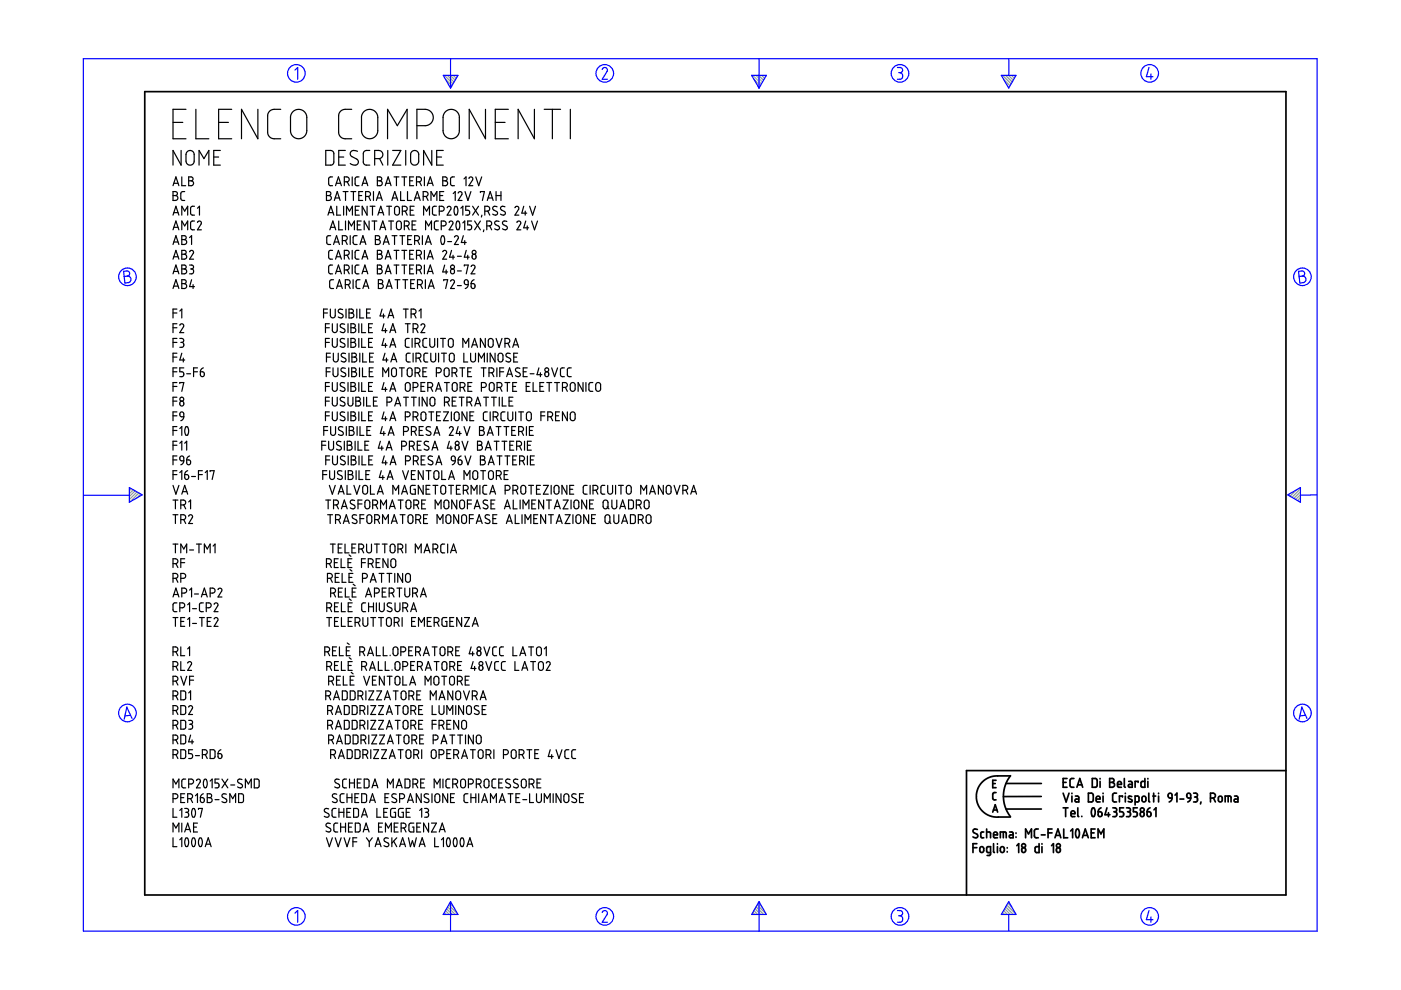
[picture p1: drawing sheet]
<svg xmlns="http://www.w3.org/2000/svg" width="297mm" height="210mm" viewBox="0 0 297 210" stroke-linecap="round" stroke-linejoin="round" font-family="sans-serif">
<g fill="none" stroke="#6c9" stroke-width=".25">
<path d="M94.2 16l1.8 1.8M94.5 16.8l1.3 1.4M94.8 16l1.5 1.4M95.3 18.3l.3 .3M95.5 16l1 1M96.1 16l.6 .6M96.7 16l.3 .2M159.6 16l1.8 1.8M159.9 16.8l1.3 1.4M160.3 16l1.4 1.4M160.7 18.3l.3 .3M160.9 16l1 1"/>
<path d="M161.5 16l.6 .6M162.1 16l.2 .2M212.6 16l1.8 1.8M212.8 16.8l1.3 1.4M213.2 16l1.4 1.4M213.7 18.3l.2 .3M213.8 16l1 1M214.4 16l.7 .6M215.1 16l.2 .2M27.5 103.4h-.1M27.9 103.6l-.5 .4M28.3 103.8l-.9 .9"/>
<path d="M28.7 104.1l-1.3 1.2M29 104.3l-1.6 1.6M29.4 104.5l-1.8 1.9M29.8 104.8l-.8 .8M273.4 104.7l-.3 .3M274.9 103.9l-1.4 1.3M275.7 103.6l-1.8 1.9M275.7 106.1l-.2 .3M275.7 105.5l-.6 .6M275.7 104.9l-1 1M275.7 104.2l-1.4 1.5M94 193.8v.1"/>
<path d="M94.2 193.5l.4 .4M94.4 193.1l.9 .8M94.7 192.7l1.2 1.2M94.9 192.3l1.6 1.6M95.1 191.9l1.9 1.9M95.4 191.5l.8 .8M159.4 193.8v.1M159.6 193.5l.4 .4M159.9 193.1l.8 .8M160.1 192.7l1.2 1.2M160.3 192.3l1.6 1.6M160.5 191.9l1.9 1.9"/>
<path d="M160.8 191.5l.8 .8M212.3 193.8v.1M212.6 193.5l.4 .4M212.8 193.1l.8 .8M213 192.7l1.2 1.2M213.2 192.3l1.6 1.6M213.5 191.9l1.8 1.9M213.7 191.5l.8 .8"/>
</g>
<g fill="none" stroke="#00f" stroke-width=".25">
<path d="M17.7 12.4h261.6v185h-261.6zM62.5 14.9l.6-.6v2.5M94 16h3.1l-1.6 2.7zM95.5 12.4v6.3M127.7 14.7l.5-.4 .5 .3v.5l-1 1.7h1.1M159.4 16h3.1l-1.6 2.7zM160.9 12.4v6.3M190.3 14.3h.7l.3 .3v.6l-.5 .2M190.5 15.4h.3M190.8 15.4l.5 .3v.7l-.3 .4h-.7M212.3 16h3.1l-1.5 2.7zM213.9 12.5v3.5"/>
<path d="M243.6 14.3l-.5 2h1.4M244 15.7v1.1M26.2 57.5l.9-.1 .3 .3 .1 .5-.5 .3 .5 .2 .3 .4-.1 .3-.3 .5-.9 .1zM27 58.5l-.7 .1M275.3 57.5l.9-.1 .3 .3 .1 .5-.5 .3 .5 .2 .3 .4-.1 .4-.2 .3-1 .2zM276.1 58.5l-.7 .1M17.8 105h9.6M27.4 103.4l2.7 1.5-2.7 1.6zM273 104.9l2.7-1.5v3.1zM279.3 104.9l-3.6 .1M27.7 151.7l-1.2 .1M28 152.3l-1.1-2.4-.6 2.6"/>
<path d="M276.8 151.7l-1.2 .1M277.1 152.3l-1.1-2.4-.6 2.6M62.5 193.6l.6-.5v2.4M95.5 191.2v6.2M95.5 191.2l1.6 2.7h-3.1zM127.7 193.5l.1-.3 .5-.1 .5 .4-.1 .4-1 1.6h1.1M160.9 191.2v6.2M160.9 191.2l1.6 2.7h-3.1zM190.3 193.1h.6l.4 .2v.5l-.5 .4M190.5 194.2h.3M190.8 194.2l.5 .3v.7l-.4 .3h-.6M213.9 191.2l1.5 2.7h-3.1z"/>
<path d="M213.9 193.9v3.5M243.6 193.1l-.5 1.9h1.4M244 194.4v1.1"/>
<circle cx="62.8" cy="15.6" r="1.87"/>
<circle cx="128.2" cy="15.6" r="1.87"/>
<circle cx="190.8" cy="15.6" r="1.87"/>
<circle cx="243.8" cy="15.6" r="1.87"/>
<circle cx="27" cy="58.7" r="1.87"/>
<circle cx="276.1" cy="58.7" r="1.87"/>
<circle cx="27" cy="151.2" r="1.87"/>
<circle cx="276.1" cy="151.2" r="1.87"/>
<circle cx="62.8" cy="194.3" r="1.87"/>
<circle cx="128.2" cy="194.3" r="1.87"/>
<circle cx="190.8" cy="194.3" r="1.87"/>
<circle cx="243.8" cy="194.3" r="1.87"/>
</g>
<g fill="none" stroke="#000" stroke-width=".36">
<path d="M30.7 19.4h241.9v170.4h-241.9zM206.3 179.7h.8M207.1 178.9h-.8v1.9M207.2 175.9l-.6-.1-.3 .5 1 .7v.4l-.3 .2-.7-.2M207.9 179.6l.4-.1 .3 .3v.7l-.3 .2h-.3l-.2-.2zM208.6 176.4h-.4l-.3 .2 .1 .9 .2 .1h.4M209.2 176.4l.8 .1v1.1M209.2 175.8v1.8M210.5 166.1h.5M210.5 172.2l.5-1.6 .5 1.6M210.6 171.7h.8M210.7 177h.8l-.2-.5-.4-.1-.2 .2v.8l.1 .2h.7"/>
<path d="M210.7 178.9v1.7l.1 .2M211.2 168h-.4l-.3 .3v1.1l.7 .2M211.2 165.4h-.7v1.6h.7M211.5 178.9v.1M211.5 179.5v1.3M212.1 177.6v-1.2h1.1l.1 .2v1M212.2 179.6l.4-.1 .3 .3v.7l-.3 .2h-.3l-.2-.2zM212.7 176.4v1.2M213.3 166.1h7.5M213.3 171.5h7.5M213.6 179.7v.1M214.1 176.4h.5l.2 .3v.9h-.5a.31 .31 0 0 1-.3-.3 .31 .31 0 0 1 .3-.3h.5"/>
<path d="M214.2 164.5h-3.5l-.9 .3-.9 .5-.7 .6-.7 .9-.4 1-.1 1.1 .1 1.1 .4 .9 .7 1 .8 .6 .8 .5 .9 .2h3.5M214.2 164.5l-1 1.7-.5 2.2 .1 1.3 .3 1.3 1.1 2.1M215.4 176.6v.1M215.4 177.4v.1M215.6 179.3l.4-.4v1.9M216.8 179.8l.4-.1 .2 .3v.5l-.3 .2-.5-.2v-.5zM217.4 177.6v-1.8l.7 1 .6-1v1.8M220.1 175.8h-.5l-.3 .3 .1 1.3 .1 .2h.6M220.3 178.9v1.9l-.7-.1-.1-.3v-.7l.2-.2h.6M220.8 168.9h-8.1M220.8 177h.8M220.9 178.9v.1"/>
<path d="M220.9 179.5v1.3M222.2 176.6h.9M222.9 179.3l.5-.4v1.9M223.1 175.8h-.9v1.8M223.7 177.6l.6-1.8 .6 1.8M223.8 177.1h.9M224 179.9l.3-.2 .4 .2 .1 .5-.1 .3-.3 .1-.4-.2zM225.4 165.9h.6M225.4 168.2l.6 1.8 .7-1.8M225.4 171.3h1M225.5 175.8v1.8h.9M225.9 171.3v1.8"/>
<path d="M226.2 165.1h-.8v1.8h.8M227 176.2l.4-.4v1.8M227.1 172.5h.8l-.1-.5-.4-.1-.3 .2v.8l.2 .2h.6M227.3 168.2v.1M227.3 168.8v1.2M227.7 165.1h-.6l-.2 .3v1.4l.3 .1h.5M228 168.8h.5l.2 .2v1h-.5a.31 .31 0 0 1-.3-.3 .31 .31 0 0 1 .3-.3h.5M228.2 175.9a.53 .53 0 0 1 .6 .1 .53 .53 0 0 1 .1 .6l-.1 .7a.35 .35 0 0 1-.4 .3 .35 .35 0 0 1-.3-.5l-.1-.5zM228.3 166.9l.6-1.8 .7 1.8M228.5 166.4h.9M228.5 171.3v1.7l.2 .1M229.4 173.1h.1"/>
<path d="M229.5 177.6l.6-1.8 .6 1.8M229.7 177.1h.8M230.8 168.2h.7l.3 .3v1.2l-.3 .3h-.7zM231.4 176.6h.6M231.6 165.1h.7l.3 .2v1.3l-.2 .3h-.8zM231.6 171.4a.53 .53 0 0 1 .5 .2 .53 .53 0 0 1 .1 .5l-.1 .7a.34 .34 0 0 1-.4 .3 .34 .34 0 0 1-.3-.4v-.6zM232.2 175.8h-.8v1.8h.8M232.4 169.4h.8v-.3l-.2-.3-.5 .1-.1 .9 .2 .2h.6M232.8 177.6v-1.8l.6 1 .6-1v1.8M232.8 172.1h.6l.2 .2 .1 .5-.2 .3h-.3l-.3-.1zM233.2 165.1v.1M233.2 165.7v1.2"/>
<path d="M233.4 171.3l-.4 .3-.2 .5M233.9 168.2v.1M233.9 168.8v1.2M234.7 171.3l-.4 1.4h1M235 172.3v.8M235.3 165.1h.6l.3 .3-.1 .4-.3 .1 .4 .1 .1 .3-.1 .4-.3 .2h-.6zM235.3 165.9h.5M235.9 171.3h.7l.1 .2 .1 .3-.4 .3M236.2 172.1h.2M236.4 172.1l.3 .2 .1 .5-.3 .3h-.6M236.7 168.2h-.5l-.3 .3v1.3l.3 .2h.5M236.9 166.3h.9l-.2-.5-.3-.1-.3 .1-.1 .9 .2 .2h.7"/>
<path d="M238 169v-.2h-.7v1.2M238.2 171.3h-.8v.8h.6l.2 .4-.1 .6h-.7M238.4 165.1v1.7l.2 .1M238.6 168.2v.1M238.6 168.8v1.2M238.8 171.3h.5l.3 .2v.4l-.3 .2M239.1 172.1h.2M239.3 172.1l.4 .3-.1 .5-.2 .2h-.6M239.3 165.7h.5l.3 .2v1h-.6a.31 .31 0 0 1-.3-.3 .31 .31 0 0 1 .3-.3h.6M239.9 168.9l-.2-.1a.29 .29 0 0 0-.4 .1 .29 .29 0 0 0 .1 .4l.5 .2a.33 .33 0 0 1 0 .5 .33 .33 0 0 1-.5 0l-.2-.1M240.7 170l.7-.1 .1-.9-.2-.2h-.6v1.9M241.1 171.3h-.8v.8h.6l.2 .3-.1 .7h-.7"/>
<path d="M241.3 165.9v-.2h-.6v1.2M241.9 172.3l.2-.2 .4 .2 .1 .5-.1 .2-.4 .1-.2-.1zM242.2 169l.2-.2 .4 .1 .2 .8-.2 .2-.4 .1-.3-.2zM242.7 165.1v1.8h-.6l-.2-.2 .1-.9 .2-.1h.5M243.2 172.1l.7 .2v.7l-.4 .1-.2-.1zM243.4 165.1v.1M243.4 165.7v1.2M243.6 168.2v1.6l.2 .2M243.8 171.3l-.4 .3-.2 .5M244.4 168.8h.6M244.6 168.2v1.8M244.7 171.7l.4-.4v1.8"/>
<path d="M245.6 168.2v.1M245.6 168.8v1.2M247.7 168.4l.3-.2 .4 .1 .1 .9-.7-.1zM248.5 169.2l-.2 .5-.4 .3M249.1 168.6l.4-.4v1.8M250.2 169.4h.8M251.7 168.3l.3-.1 .3 .1 .2 .9h-.6l-.2-.2zM252.5 169.2l-.2 .5-.5 .3M253.1 168.2l.7 .1 .1 .4-.4 .3M253.3 169h.2M253.5 169l.4 .2v.5l-.2 .3h-.6M254.6 170l-.1 .5"/>
<path d="M256.6 169.2l.9-.1 .2-.3-.1-.4-.4-.2h-.6v1.8M257.3 169.2l.4 .8M258.4 169l.2-.2 .4 .1 .1 .8-.1 .2-.4 .1-.3-.2zM259.8 170v-1.2l1.1 .1 .1 1.1M260.4 168.8v1.2M261.7 168.8h.6l.2 .3v.9h-.6a.31 .31 0 0 1-.3-.3 .31 .31 0 0 1 .3-.3h.6M272.6 163.4h-67.7v26.4M210 180.8h-.5l-.3-.2 .1-1 .7-.1v1.7l-.7 .2M213.6 180.6v.1"/>
<circle cx="217" cy="179.3" r=".42"/>
<circle cx="224.4" cy="179.3" r=".42"/>
<circle cx="242.2" cy="171.7" r=".42"/>
</g>
<g fill="none" stroke="#000" stroke-width=".25">
<path d="M36.7 26h2.1M36.7 39.4l.6-1.9 .6 1.9M36.9 38.9h.8M38.4 31.9v3.1l-1.7-3.1v3.1M38.5 37.5v1.9h.9M39.4 23.2h-2.7v6.2h2.7M39.7 32.2l.3-.2 .5-.1 .3 .2 .3 .4 .1 1.8-.5 .6-.7 .1-.5-.5-.1-1.7zM40 37.5h.6l.3 .2v.5l-.4 .1 .5 .4v.4l-.2 .2-.8 .1zM40 38.3h.5M41.5 23.2v6.2h2.8M42.2 35v-3.1l1 1.7 1.1-1.7v3.1M45.3 33.3h1.1"/>
<path d="M46.4 26h2M46.7 31.9h-1.4v3.1h1.4M49.1 23.2h-2.7v6.2h2.7M54.7 23.2v6.2l-3.5-6.2v6.2M59.5 23.2l-1.9 .1-.6 .4-.3 .7v3.8l.2 .6 .9 .6h1.7M62 23.8l.8-.5 1-.1 .9 .6 .3 .7v3.5l-.4 .8-.7 .5-.7 .1-.7-.2-.4-.3-.4-.7-.1-3.5zM69.1 31.9h1.2l.4 .4 .1 2.2-.4 .5h-1.3zM70.5 37.5h-.5l-.3 .4v1.2l.2 .2 .6 .1M71.1 39.4l.7-1.9 .6 1.9M71.3 38.9h.9M71.8 33.3h1.1M73 38.5l.9-.1 .1-.3-.1-.4-.9-.2v1.9"/>
<path d="M73.2 31.9h-1.4v3.1h1.4M73.6 38.5l.4 .9M74.6 23.2l-2 .1-.5 .4-.3 .7v3.8l.2 .5 .3 .4 .5 .3h1.8M74.7 37.5v1.9M75.8 32.1l-.6-.2-.5 .1-.4 .3v.4l.3 .5 1.2 .6 .2 .5-.1 .3-.4 .4-.8-.1-.4-.2M76.1 37.5h-.5l-.3 .4v1.3l.2 .1 .6 .1M76.8 39.4l.6-1.9 .6 1.9M76.9 38.9h.9M77 23.8l.8-.5 .8-.1 .8 .3 .6 .8 .1 3.8-.4 .7-.8 .5-.6 .1-.6-.1-.7-.5-.3-.5-.1-3.6zM78.4 31.9l-1 .1-.4 .5 .1 2.1 .4 .4h.9M79.4 33.6h1l.6-.3 .2-.6-.3-.6-.6-.2h-.9v3.1M80 37.5h.6l.3 .3v.4l-.4 .1 .4 .2 .1 .2v.5l-.3 .2h-.7z"/>
<path d="M80 38.3h.5M80.5 33.6l.7 1.4M81.7 39.4l.6-1.9 .6 1.9M81.9 38.9h.8M82.2 29.4v-6.2l2 3.4 2.1-3.4v6.2M82.2 31.9v3.1M83.2 31.9h1.8l-1.8 3.1h1.8M83.5 37.5h1.1M84.1 37.5v1.9M85.2 37.5h1M85.7 37.5v1.9M86 31.9v3.1"/>
<path d="M86.9 38.3h.6M87.3 32.1l.5-.2h.4l.6 .6v1.8l-.2 .4-.4 .3-.7-.1-.4-.5v-1.8zM87.7 37.5h-.8v1.9h.8M88.3 38.5l.9-.1 .1-.2v-.5l-.4-.2h-.6v1.9M88.4 26.6h2l1.1-.6 .3-.5 .1-.7-.2-.7-.5-.5-.8-.4h-2v6.2M88.9 38.5l.4 .9M90 37.5v1.9M90.6 39.4l.6-1.9 .6 1.9M90.8 38.9h.9M91.5 31.9v3.1l-1.7-3.1v3.1M92.6 33.3h1M93.9 37.5h.6l.3 .3-.1 .4-.3 .1 .3 .2 .2 .3-.3 .5-.7 .1z"/>
<path d="M93.9 38.3h.5M94 31.9h-1.4v3.1h1.4M94.4 23.8l.8-.6h.9l.8 .5 .4 .7 .1 3.6-.4 .8-.7 .5-.7 .1-.6-.1-.7-.5-.3-.5-.1-3.6zM96.4 37.5h-.6l-.3 .4 .1 1.2 .2 .2 .6 .1M98.4 37.9l.4-.4v1.9M99.4 37.8l.4-.3 .4 .2v.4l-.8 1.3h.8M100.9 37.5l.6 1.9 .6-1.9M102.9 23.2v6.2l-3.4-6.2v6.2M105 26h2.1M107.8 23.2h-2.8v6.2h2.8M113.3 23.2v6.2l-3.4-6.2v6.2M115.4 23.2h3.5"/>
<path d="M117.1 23.2v6.2M120.9 23.2v6.2M36.7 40.6h.6l.3 .3-.1 .4-.3 .2 .3 .1 .2 .2v.4l-.3 .3h-.7zM36.7 41.5h.5M36.7 45.6l.6-1.9 .6 1.9M36.7 48.7l.6-1.8 .6 1.8M36.7 51.8l.6-1.8 .6 1.8M36.7 54.9l.6-1.8 .6 1.8M36.7 58.1l.6-1.9 .6 1.9M36.9 45.1h.8M36.9 48.2h.8M36.9 51.3h.8"/>
<path d="M36.9 54.4h.8M36.9 57.6h.8M38.5 50h.7l.3 .2-.1 .5-.3 .1 .3 .1 .2 .3-.1 .4-.3 .2h-.7zM38.5 53.1h.7l.3 .2-.1 .5-.3 .1 .3 .1 .2 .4-.1 .3-.3 .2h-.7zM38.5 56.2h.7l.3 .3-.1 .4-.3 .1 .3 .2 .2 .3-.1 .3-.3 .2-.7 .1zM38.5 59.3h.7l.3 .3-.1 .4-.3 .1 .3 .2 .2 .4-.4 .5h-.7zM38.5 45.6v-1.9l.7 1.1 .6-1.1v1.9M38.5 48.7v-1.8l.7 1 .6-1v1.8M38.5 50.8h.6M38.5 53.9h.6M38.5 57h.6M39.2 40.6h-.6l-.3 .4 .1 1.3 .2 .2h.6"/>
<path d="M40.2 53.4l.2-.3h.3l.3 .4-.8 1.4h.8M40.2 56.2h.5l.3 .2v.4l-.4 .2M40.2 50.4l.4-.4v1.8M40.4 57h.2M40.6 57l.4 .3v.5l-.2 .2-.6 .1M40.6 59.3l-.4 1.5h1M41.2 43.7l-.5 .1-.3 .3 .1 1.3 .2 .2h.5M41.2 46.9h-.5l-.3 .3 .1 1.3 .2 .2h.5M41.9 47.2l.3-.3 .4 .1 .1 .5-.8 1.2h.8M41.9 44.2l.4-.5v1.9M69.2 40.6h.6l.3 .3v.4l-.4 .2 .3 .1 .3 .3-.1 .4-.3 .2h-.7zM69.2 41.5h.5"/>
<path d="M69.5 45.6l.6-1.9 .7 1.9M69.7 45.1h.9M69.9 48.7l.7-1.8 .6 1.8M70.1 50h-.6l-.2 .3v1.4l.8 .1M70.1 48.2h.9M70.5 53.1h-.6l-.2 .3 .1 1.4 .7 .1M70.5 56.2h-.6l-.2 .4 .1 1.3 .2 .2h.5M70.7 59.3l-.6 .1-.2 .3v1.3l.3 .2h.5M70.7 51.8l.7-1.8 .6 1.8M70.9 42.5l.6-1.9 .6 1.9M70.9 51.3h.9M71.1 42h.8"/>
<path d="M71.1 54.9l.7-1.8 .6 1.8M71.1 58.1l.7-1.9 .6 1.9M71.3 54.4h.9M71.3 57.6h.9M71.4 43.7v1.9h.8M71.8 46.9v1.8h.8M72.6 51l.8-.1 .2-.3-.1-.5-.3-.1h-.6v1.8M72.7 40.6h1.1M72.9 43.7v1.9M73 54.1h.7l.2-.2 .1-.4-.2-.3-.8-.1v1.8M73 57.2h.6l.3-.2 .1-.4-.2-.3-.8-.1v1.9M73.2 51l.4 .8"/>
<path d="M73.3 40.6v1.9M73.3 46.9v1.8M73.5 45.6v-1.9l.6 1.1 .6-1.1v1.9M73.6 54.1l.4 .8M73.6 57.2l.4 .9M73.9 48.7v-1.8l.6 1 .6-1v1.8M74.3 50v1.8M74.4 40.6h1M74.7 53.1v1.8M74.7 56.2v1.9M74.9 59.3v1.9M74.9 40.6v1.9"/>
<path d="M75.3 44.6h.7M75.7 50h-.6l-.2 .4 .1 1.3 .7 .1M75.8 47.7h.6M76.1 41.5h.6M76.1 53.1h-.6l-.2 .3v1.3l.3 .2h.5M76.1 56.2h-.6l-.2 .4v1.2l.3 .3h.5M76.2 43.7h-.9v1.9h.9M76.3 59.3h-.5l-.3 .3 .1 1.4 .2 .2h.5M76.3 51.8l.6-1.8 .7 1.8M76.5 51.3h.9M76.6 46.9h-.8v1.8h.8M76.8 54.9l.6-1.8 .6 1.8"/>
<path d="M76.8 58.1l.6-1.9 .6 1.9M76.9 40.6h-.8v1.9h.8M76.9 54.4h.9M76.9 57.6h.9M77.5 41.7l.9-.2 .1-.2v-.5l-.4-.2h-.6v1.9M77.8 43.7v1.9l-1-1.9v1.9M78.1 41.7l.4 .8M78.3 46.9v1.8l-1.1-1.8v1.8M78.5 43.7h1M78.9 46.9h1M79 43.7v1.9M79.2 40.6v1.9"/>
<path d="M79.4 46.9v1.8M79.6 50h.6l.3 .3v.3l-.4 .2 .3 .1 .2 .3v.3l-.3 .3h-.7zM79.6 50.8h.5M79.8 42.5l.6-1.9 .6 1.9M80 42h.9M80 53.1h.7l.2 .3-.1 .4-.3 .1 .3 .1 .2 .3v.4l-.3 .2h-.7zM80 56.2h.7l.2 .3-.1 .4-.3 .1 .4 .2 .1 .2v.4l-.3 .2-.7 .1zM80 53.9h.5M80 57h.5M80.1 45.6l.6-1.9 .7 1.9M80.2 59.3h.7l.2 .3v.4l-.4 .1 .4 .2 .2 .4-.4 .5h-.7zM80.3 45.1h.9"/>
<path d="M80.5 48.7l.7-1.8 .6 1.8M80.7 48.2h.9M81.3 51.8l.6-1.8 .6 1.8M81.4 51.3h.9M81.7 54.9l.6-1.8 .6 1.8M81.7 58.1l.6-1.9 .6 1.9M81.9 54.4h.8M81.9 57.6h.8M82 43.7h1M82.4 46.9h1M82.5 43.7v1.9M82.9 46.9v1.8"/>
<path d="M83.1 42.5l.6-1.9 .6 1.9M83.1 50h1.1M83.2 42h.9M83.5 53.1h1.1M83.5 56.2h1.1M83.7 50v1.8M83.8 43.9l.4-.2 .4 .3 .1 1.1-.4 .5h-.4l-.2-.4zM83.8 59.3h1M84.1 53.1v1.8M84.1 56.2v1.9M84.2 47l.5-.1 .4 .3v1.1l-.4 .4h-.3l-.3-.3v-1.1zM84.3 59.3v1.9"/>
<path d="M84.8 50h1M84.9 40.6v1.9h.9M85.2 53.1h1M85.2 56.2h1M85.3 44.8l.9-.2 .1-.4-.1-.3-.9-.2v1.9M85.3 50v1.8M85.4 59.3h1M85.7 47.9h.7l.3-.2 .1-.4-.2-.3-.9-.1v1.8M85.7 53.1v1.8M85.7 56.2v1.9M85.9 44.8l.4 .8M85.9 59.3v1.9"/>
<path d="M86.3 47.9l.5 .8M86.4 40.6v1.9h.8M86.4 50.8h.7M86.9 53.9h.6M86.9 57h.6M87 44.6h.6M87.3 50h-.9v1.8h.9M87.4 47.7h.6M87.7 53.1h-.8v1.8h.8M87.7 56.2h-.8v1.9h.8M87.8 43.7h-.8v1.9h.8M87.8 42.5l.7-1.9 .6 1.9"/>
<path d="M87.9 51h.6l.4-.2v-.4l-.1-.3-.9-.1v1.8M87.9 59.3h-.8v1.9h.8M88 42h.9M88.2 46.9h-.8v1.8h.8M88.3 54.1h.7l.2-.2 .1-.4-.1-.3-.9-.1v1.8M88.3 57.2h.6l.3-.2 .1-.4-.2-.3-.8-.1v1.9M88.5 51l.4 .8M88.9 54.1l.4 .8M88.9 57.2l.4 .9M89.6 50v1.8M89.7 41.7l.9-.2 .2-.3-.1-.4-.4-.2h-.6v1.9M89.8 45.6v-1.9l.6 1.1 .7-1.1v1.9"/>
<path d="M90 53.1v1.8M90 56.2v1.9M90.2 59.3v1.9M90.2 51.8l.6-1.8 .6 1.8M90.2 48.7v-1.8l.7 1 .6-1v1.8M90.3 41.7l.5 .8M90.4 51.3h.8M90.6 54.9l.6-1.8 .6 1.8M90.6 58.1l.6-1.9 .6 1.9M90.8 54.4h.9M90.8 57.6h.9M91.4 42.5v-1.9l.6 1.1 .6-1.1v1.9"/>
<path d="M92.5 43.7l-.5 .1-.3 .2v1.4l.3 .2h.5M92.9 46.9h-.5l-.3 .3 .1 1.3 .2 .2h.5M93.1 44.8l.9-.2 .2-.2-.1-.5-.3-.1-.7-.1v1.9M93.2 41.5h.7M93.6 47.9h.6l.3-.2 .1-.4-.2-.4h-.8v1.8M93.7 50.1a.55 .55 0 0 1 .6 .7l-.2 .8a.34 .34 0 0 1-.4 .2 .34 .34 0 0 1-.2-.4v-.6zM93.9 53.4l.3-.3 .4 .2 .1 .3-.8 1.3h.8M94.1 40.6h-.9v1.9h.9M94.1 59.5v-.2h.8l-.4 1.9M94.3 56.2l-.4 1.5h1M94.6 57.2v.9M94.8 44l.4-.3 .3 .2 .1 .3-.8 1.4h.8"/>
<path d="M94.9 51.2h.8M95.2 47.2l.2-.3h.3l.4 .3-.9 1.5h.9M95.5 59.6l.4-.3 .4 .2v.4l-.8 1.3h.9M95.6 57.2l.4-.2 .3 .2-.1 .8h-.5l-.2-.3zM95.7 53.1l-.4 1.4h1.1M96.1 54.1v.8M96.1 41l.4-.4v1.9M96.4 50.3l.2-.3h.3l.3 .4-.8 1.4h.8M96.5 43.8l.2-.1 .3 .4v1.1a.36 .36 0 0 1-.4 .4 .36 .36 0 0 1-.3-.5v-.7zM96.9 46.9a.58 .58 0 0 1 .6 .9l-.1 .6a.34 .34 0 0 1-.4 .3 .34 .34 0 0 1-.3-.5v-.6zM97 54.3h.8M97 57.4h.8"/>
<path d="M97.1 40.9l.4-.3 .4 .3v.3l-.8 1.3h.9M97.7 44.2l.4-.5v1.9M98.1 47.3l.4-.4v1.8M98.2 50l-.4 1.4h1M98.4 56.4v-.2h.9l-.5 1.9M98.5 59.5l.3-.2 .3 .1 .2 .9-.8-.1zM98.5 51v.8M98.6 40.6l.6 1.9 .6-1.9M98.8 53.1l-.4 1.4h1.1M99.2 54.1v.8M99.6 43.7h-.9v.9h.6l.3 .3-.2 .6-.7 .1M99.9 56.5l.3-.3 .4 .2 .1 .4-.8 1.3h.8"/>
<path d="M100 46.9h-.8v.8h.5l.3 .3-.1 .6-.7 .1M100.2 43.7l1.3 1.9M100.2 54l.4-.1 .3 .3v.5l-.2 .2-.6-.2v-.4zM100.5 59.3l-.5 .3-.1 .5M100.6 46.9l1.3 1.8M101.5 43.7l-1.3 1.9M101.9 40.8v-.2h.8l-.4 1.9M101.9 46.9l-1.3 1.8M102.2 45.6l-.1 .4M102.6 48.7l-.1 .4M102.8 44.8l.9-.2 .1-.3-.1-.4-.2-.1-.7-.1v1.9M103.2 47.9l.9-.1 .1-.3v-.4l-.4-.2h-.6v1.8"/>
<path d="M103.3 42.5l.6-1.9 .7 1.9M103.4 44.8l.4 .8M103.5 42h.9M103.8 47.9l.4 .8M105.2 41.5h1M105.2 40.6v1.9M105.4 43.8h-.6l-.3 .4 .1 .3 .8 .5 .1 .4-.4 .2-.6-.2M105.8 46.9h-.6l-.3 .2v.3l.9 .6 .1 .5-.4 .2-.6-.2M106.2 40.6v1.9M107.1 43.8h-.7l-.3 .4 .2 .3 .7 .4 .1 .5-.3 .2-.7-.2M107.5 46.9h-.7l-.3 .4 .2 .3 .8 .4v.5l-.3 .2-.7-.2M109.2 44l.4-.3 .3 .2 .1 .4-.8 1.3h.8"/>
<path d="M109.6 47.2l.3-.3 .5 .1v.4l-.8 1.3h.8M111 43.7l-.4 1.5h1.1M111.4 44.8v.8M111.5 46.9l-.5 1.4h1.1M111.8 47.9v.8M112.3 43.7l.6 1.9 .6-1.9M112.7 46.9l.6 1.8 .7-1.8M36.7 61.2l.6-1.9 .6 1.9M36.7 66.4h.8M36.7 69.5h.8M36.7 72.6h.8M36.7 75.7h.8"/>
<path d="M36.7 78.8h.8M36.9 60.7h.8M37.5 65.5h-.8v1.9M37.5 68.6h-.8v1.9M37.5 71.8h-.8v1.8M37.5 74.9h-.8v1.9M37.5 78h-.8v1.9M38.1 69l.5-.4 .4 .4-.9 1.5h.9M38.1 71.8h.6l.2 .2v.4l-.4 .2M38.1 66l.4-.5v1.9M38.3 72.6h.2M38.5 72.6l.4 .3v.5l-.2 .2h-.6"/>
<path d="M38.5 60.1h.6M38.5 74.9l-.4 1.4h1.1M38.9 75.9v.9M39 78h-.9v.8h.6l.3 .4-.2 .6-.7 .1M39.6 79.2h.8M40.9 60.3v.9M41 78.8h.9M41.9 78h-.9v1.9M42.5 78.8l.7 .2 .1 .4-.2 .4h-.5zM43.1 78l-.5 .4-.1 .4M68.6 66.4h.8M69 69.5h.8"/>
<path d="M69 72.6h.8M69.2 78.8h.8M69.2 75.7h.8M69.4 65.5h-.8v1.9M69.8 68.6h-.8v1.9M69.8 71.8h-.8v1.8M70 78h-.8v1.9M70 65.5l.1 1.6 .4 .3 .6-.3v-1.6M70 74.9h-.8v1.9M70.5 68.6v1.6l.5 .3 .5-.3v-1.6M70.5 71.8v1.4l.1 .3 .3 .1 .6-.3v-1.5M70.6 78v1.4l.4 .5 .4-.1 .2-.3v-1.5"/>
<path d="M70.7 74.9v1.4l.4 .5 .5-.2 .1-.2v-1.5M71.4 61.2l.6-1.9 .6 1.9M71.5 60.7h.9M72.6 65.6h-.6l-.3 .5 1 .7v.3l-.4 .3-.6-.2M73.1 68.7h-.7l-.3 .4 .2 .3 .7 .4 .1 .5-.3 .2-.7-.2M73.1 71.9l-.7-.1-.3 .4 .2 .3 .7 .4 .1 .5-.3 .2-.7-.2M73.2 60.3h.6l.3-.1 .2-.4-.3-.4-.8-.1v1.9M73.2 78.1l-.7-.1-.2 .5 .2 .3 .7 .4 .1 .5-.5 .2-.5-.2M73.3 75l-.7-.1-.3 .5 .2 .2 .8 .5v.5l-.5 .2-.5-.3M73.4 65.5v1.9M73.8 68.6v1.9M73.8 71.8v1.8"/>
<path d="M73.8 60.3l.5 .9M73.9 78v1.9M74 65.5l.6 .1 .3 .2-.1 .4-.3 .2 .5 .3v.4l-.2 .3h-.8zM74 66.4h.5M74 74.9v1.9M74.4 68.6l.6 .1 .3 .3-.1 .4-.3 .1 .3 .1 .2 .3-.3 .6h-.7zM74.4 71.8h.6l.3 .3-.1 .4-.3 .1 .3 .1 .2 .3v.3l-.3 .3h-.7zM74.4 69.5h.5M74.4 72.6h.5M74.6 78h.6l.3 .2-.1 .4-.3 .2 .4 .2 .1 .4-.4 .4-.6 .1zM74.6 78.8h.5M74.6 74.9h.6l.3 .3-.1 .4-.3 .1 .3 .1 .2 .3v.4l-.3 .2-.7 .1z"/>
<path d="M74.6 75.7h.5M75.6 65.5v1.9M76.1 68.6v1.9M76.1 71.8v1.8M76.2 78v1.9M76.3 65.5v1.9h.8M76.3 74.9v1.9M76.7 68.6v1.9h.8M76.7 71.8v1.8h.8M76.9 78v1.9h.8M76.9 74.9v1.9h.8M76.9 61.2l.7-1.9 .6 1.9"/>
<path d="M77.1 60.7h.9M77.7 66.4h.7M78.1 69.5h.7M78.1 72.6h.7M78.3 78.8h.6M78.4 75.7h.6M78.5 65.5h-.8v1.9h.8M79 68.6h-.9v1.9h.9M79 71.8h-.9v1.8h.9M79.1 78h-.8v1.9h.8M79.2 74.9h-.8v1.9h.8M80.2 60.1h.5"/>
<path d="M81 65.5l-.4 1.5h1M81.2 79.9v-1.9l.6 1 .6-1v1.9M81.3 66.6v.8M81.4 68.6l-.4 1.5h1M81.4 71.8l-.4 1.4h1M81.6 74.9l-.4 1.4h1.1M81.7 69.7v.8M81.7 72.8v.8M81.9 61.2l.6-1.9 .6 1.9M81.9 75.9v.9M82.1 60.7h.9M82.3 67.4l.6-1.9 .6 1.9"/>
<path d="M82.4 66.9h.9M82.7 70.5l.6-1.9 .6 1.9M82.7 73.6l.6-1.8 .6 1.8M82.8 70h.9M82.8 73.1h.9M82.9 76.8l.6-1.9 .6 1.9M83 76.2h.9M83.2 78.1l.5-.1 .4 .4v1l-.4 .4h-.3l-.3-.3-.1-1.1zM84.7 78h1M85.2 78v1.9M85.5 65.5h1.1M85.9 68.6h1.1"/>
<path d="M86 65.5v1.9M86.4 68.6v1.9M86.5 78.1l.5-.1 .4 .4v1l-.4 .4h-.3l-.3-.3-.1-1.1zM86.8 71.8h-.6l-.3 .3 .1 1.3 .3 .2h.5M87 74.9h-.6l-.3 .4 .1 1.3 .8 .2M87.1 60.1h.6M87.2 66.6l.9-.2 .1-.2-.1-.5-.3-.2h-.6v1.9M87.4 71.8v1.8M87.6 69.7h.6l.3-.2 .1-.4-.1-.3-.9-.2v1.9M87.6 74.9v1.9M87.8 66.6l.4 .8M88 72.8h.6l.4-.2v-.3l-.1-.4-.9-.1v1.8"/>
<path d="M88 79h.6l.4-.2v-.3l-.1-.4-.9-.1v1.9M88.2 75.9l.8-.1 .3-.4-.2-.3-.3-.2h-.6v1.9M88.2 69.7l.4 .8M88.5 60.3l.9-.1 .2-.3-.1-.4-.4-.2h-.6v1.9M88.6 72.8l.4 .8M88.6 79l.4 .9M88.8 66l.5-.5v1.9M88.8 75.9l.5 .9M89.1 60.3l.5 .9M89.3 69l.4-.4 .4 .4-.8 1.5h.8M89.7 78.8h.6M90.5 71.8h-.5l-.3 .3v1.3l.2 .2h.6"/>
<path d="M90.5 78h-.8v1.9h.8M90.7 74.9h-.6l-.2 .3v1.3l.2 .2 .6 .1M90.8 61.2l.6-1.9 .7 1.9M91 60.7h.9M91.1 71.8v1.4l.1 .3 .4 .1 .3-.1 .2-.2 .1-1.5M91.3 74.9v1.4l.5 .5 .4-.2 .2-.2v-1.5M92.5 79h.6l.4-.2 .1-.4-.3-.3-.8-.1v1.9M92.8 71.8v1.8M93 74.9v1.9M93.4 71.8h1M93.6 74.9h1.1M93.9 71.8v1.8"/>
<path d="M94.1 74.9v1.9M94.3 78.1l.6-.1 .3 .4v1.1l-.4 .3h-.3l-.3-.3v-1zM95.2 71.9l.5-.1 .4 .3v1.1l-.4 .4h-.3l-.3-.3zM95.4 75.1l.5-.2 .4 .3v1.1l-.4 .4h-.4l-.2-.3zM95.8 79h.6l.4-.2 .1-.4-.2-.3-.9-.1v1.9M96.5 79l.4 .9M97 60.6h.8M97.5 78h1M98 78v1.9M98.1 73.6v-1.8l.6 1 .7-1v1.8M98.3 74.9v1.9h.9M99.2 78.8h.6"/>
<path d="M99.3 60.3l-.2 .5-.5 .4M99.8 74.9v1.5l.4 .4 .6-.4v-1.5M99.9 60.1l.7 .2v.8l-.4 .1-.2-.2zM100 78h-.8v1.9h.8M100 73.6l.6-1.8 .6 1.8M100.2 73.1h.9M101.5 76.8v-1.9l.6 1 .6-1v1.9M102 78h1.1M102.5 78v1.9M102.9 71.8v1.8l-1-1.8v1.8M103.3 74.9v1.9M103.6 71.9l.6-.1 .3 .3 .1 1.1-.4 .4h-.4l-.3-.3z"/>
<path d="M103.7 79l.8-.1 .2-.3-.1-.4-.3-.2h-.6v1.9M104.3 79l.4 .9M105 74.9v1.9l-1.1-1.9v1.9M105.2 71.8l.6 1.8 .6-1.8M105.3 78v1.9M105.7 75.1l.6-.2 .3 .3v1.1l-.3 .4h-.4l-.3-.3zM106 78.8h.8M106.8 78h-.8v1.9M107.1 72.8l.8-.2 .2-.3-.2-.4-.8-.1v1.8M107.4 79.9l.6-1.9 .7 1.9M107.6 79.3h.9M107.7 72.8l.4 .8"/>
<path d="M108.2 75l-.7-.1-.2 .4 .1 .3 .8 .5v.5l-.4 .2-.5-.3M108.7 73.6l.6-1.8 .7 1.8M108.9 73.1h.9M108.9 75.7h.6M109.7 74.9h-.8v1.9h.8M110.2 78.1l-.7-.1-.2 .5 .2 .3 .7 .4 .1 .5-.5 .2-.5-.2M110.9 78.8h.7M111.8 78h-.9v1.9h.9M112.4 79.2h.8M114.3 78l-.4 1.4h1M114.6 79v.9M115.6 79l.4-.2 .3 .2v.6l-.2 .2-.5-.1-.1-.5z"/>
<path d="M117 78l.6 1.9 .6-1.9M119.7 78h-.6l-.3 .4 .1 1.3 .8 .2M121.1 78h-.6l-.2 .3 .1 1.4 .7 .2M36.7 81.9h.8M36.7 85h.8M36.7 88.2h.8M36.7 91.3h.8M36.7 94.4h.8M36.7 97.5h.8M37.5 81.1h-.8v1.9M37.5 84.2h-.8v1.9M37.5 87.3h-.8v1.9"/>
<path d="M37.5 90.4h-.8v1.9M37.5 93.6h-.8v1.8M37.5 96.7h-.8v1.9M37.5 99.8h-.8v1.9M38.1 90.9l.4-.5v1.9M38.1 94l.4-.4v1.8M38.1 81.3v-.2h.9l-.5 1.9M38.2 87.5l.4-.2 .3 .2 .1 .9h-.6l-.2-.2zM38.2 96.8l.3-.1 .4 .1 .1 .9-.8-.1zM39 88.4l-.3 .6-.4 .2M39 97.7l-.2 .6-.5 .3M39.2 94l.4-.4v1.8"/>
<path d="M39.4 90.6a.56 .56 0 0 1 .6 .7l-.1 .7a.36 .36 0 0 1-.5 .3 .36 .36 0 0 1-.2-.5v-.7zM39.6 97.5h.5l.3 .2v.5l-.2 .3h-.3l-.3-.2zM39.8 99.8l-.5 .4-.1 .4M40.2 96.7l-.4 .3-.2 .5M42.9 99.8h-.8v1.9M44.6 100v-.2h.8l-.4 1.9M68.2 94.4h.9M68.6 91.3h.9M69 81.9h.8M69 85h.8M69 88.2h.8M69.1 93.6h-.9v1.8"/>
<path d="M69.1 97.5h.8M69.3 99.8h-.9v1.9M69.5 90.4h-.9v1.9M69.7 93.6v1.5l.5 .3 .5-.3v-1.5M69.8 81.1h-.8v1.9M69.8 84.2h-.8v1.9M69.8 87.3h-.8v1.9M69.9 99.8v1.4l.1 .3 .4 .2 .5-.3v-1.6M69.9 96.7h-.8v1.9M70.1 90.4v1.5l.4 .4h.3l.3-.4v-1.5M70.5 81.1v1.4l.4 .5 .3-.1 .3-.3v-1.5M70.5 84.2v1.5l.4 .4 .3-.1 .3-.3v-1.5"/>
<path d="M70.5 87.3v1.5l.4 .4h.3l.3-.4v-1.5M70.5 96.7v1.4l.1 .2 .4 .3 .5-.4v-1.5M72.3 93.7l-.7-.1-.2 .5 .9 .7v.5l-.4 .1-.5-.2M72.5 99.9l-.7-.1-.3 .4 .2 .3 .8 .4 .1 .5-.4 .3-.7-.2M72.7 90.6l-.6-.1-.3 .4 .1 .3 .8 .4 .1 .5-.3 .2-.7-.2M73 93.6v1.8M73.1 81.2l-.7-.1-.3 .5 .2 .3 .8 .4v.5l-.5 .2-.5-.2M73.1 84.3h-.8l-.2 .4 .2 .3 .8 .4v.5l-.5 .2-.5-.2M73.1 87.4l-.6-.1-.4 .5 .2 .3 .8 .4v.5l-.3 .2-.7-.2M73.1 96.8l-.6-.1-.3 .5 .1 .2 .9 .5v.4l-.4 .3-.6-.3M73.2 99.8v1.9M73.4 90.4v1.9"/>
<path d="M73.6 93.6h.7l.2 .2v.4l-.4 .2 .4 .1 .2 .3-.3 .6h-.8zM73.6 94.4h.5M73.8 84.2v1.5l.4 .4 .4-.1 .2-.3v-1.5M73.8 81.1v1.9M73.8 87.3v1.9M73.8 99.8h.7l.3 .3-.1 .4-.3 .1 .3 .1 .2 .3-.1 .3-.3 .3-.7 .1zM73.8 96.7v1.9M74 90.4l.8 .1 .2 .3-.1 .3-.3 .2 .3 .1 .2 .3-.1 .4-.3 .2h-.7zM74 91.3h.6M74.4 81.1h.7l.2 .3-.1 .4-.3 .1 .3 .1 .2 .3v.4l-.3 .3h-.7zM74.4 87.3l.7 .1 .2 .3-.1 .4-.3 .1 .4 .1 .1 .3-.1 .4-.2 .2h-.7zM74.4 81.9h.5"/>
<path d="M74.4 88.2h.5M74.5 96.7h.6l.3 .2-.1 .4-.3 .2 .3 .1 .2 .4-.1 .3-.2 .2-.7 .1zM74.5 97.5h.5M75.3 93.6v1.8M75.4 84.2h.7l.3 .3-.1 .4-.3 .1 .3 .2 .2 .2-.1 .4-.3 .3h-.7zM75.4 85h.6M75.5 99.8v1.9M75.7 90.4v1.9M75.9 93.6v1.8h.9M76.1 81.1v1.9M76.1 87.3v1.9M76.1 96.7v1.9"/>
<path d="M76.1 99.8v1.9h.8M76.3 90.4v1.9h.9M76.7 81.1v1.9h.8M76.7 87.3v1.9h.8M76.8 96.7v1.9h.8M77.1 84.2v1.9M77.4 94.4h.6M77.7 84.2v1.9h.8M77.8 91.3h.6M78.1 81.9h.7M78.1 88.2h.7M78.2 93.6h-.8v1.8h.8"/>
<path d="M78.2 97.5h.6M78.4 99.8h-.8v1.9h.8M78.6 90.4h-.8v1.9h.8M79 81.1h-.9v1.9h.9M79 87.3h-.9v1.9h.9M79 96.7h-.8v1.9h.8M79.2 85h.6M80 84.2h-.8v1.9h.8M80.6 93.6l-.4 1.4h1.1M80.8 99.8l-.4 1.4h1.1M80.9 94.6v.8M81 90.4l-.4 1.5h1.1"/>
<path d="M81.4 91.5v.8M81.4 81.1l-.4 1.4h1M81.4 87.3l-.4 1.5h1M81.5 96.7l-.5 1.4h1.1M81.7 82.1v.9M81.7 88.4v.8M81.8 97.7v.9M81.9 95.4l.6-1.8 .6 1.8M82 85.3l.9-.2 .2-.3-.1-.4-.3-.2h-.7v1.9M82.1 94.9h.9M82.3 92.3l.6-1.9 .6 1.9M82.5 91.8h.9"/>
<path d="M82.7 83l.6-1.9 .6 1.9M82.7 89.2l.6-1.9 .6 1.9M82.7 98.6l.6-1.9 .6 1.9M82.8 82.5h.9M82.8 88.7h.9M82.9 98h.9M83.7 86.1l.6-1.9 .6 1.9M83.9 85.6h.9M85.2 94.6l.8-.2 .2-.3-.2-.4-.8-.1v1.8M85.4 99.8l.6 1.9 .6-1.9M85.6 91.5l.8-.1 .2-.3-.1-.4-.4-.3h-.5v1.9M85.6 84.2h1"/>
<path d="M85.9 88.4l.7-.1 .3-.2 .1-.4-.3-.3-.8-.1v1.9M86 97.7h.6l.3-.2 .1-.4-.1-.3-.9-.1v1.9M86 81.3l.6-.2 .4 .4v1.1l-.5 .4-.4-.1-.2-.3zM86.1 84.2v1.9M86.8 94.6l.9-.2 .1-.2v-.4l-.4-.2h-.6v1.8M87.2 91.5l.9-.1 .2-.3-.2-.5-.9-.2v1.9M87.2 84.2h1.1M87.4 94.6l.4 .8M87.6 82.1h.6l.3-.1 .1-.4-.2-.4-.8-.1v1.9M87.6 88.4h.6l.3-.2 .1-.4-.1-.3-.9-.2v1.9M87.7 97.7l.8-.1 .2-.4-.1-.3-.3-.2h-.6v1.9M87.7 84.2v1.9"/>
<path d="M87.8 91.5l.5 .8M88.1 99.8h-.9v1.9h.9M88.2 88.4l.4 .8M88.3 97.7l.4 .9M88.5 94.4h.6M88.9 84.2v1.9M88.9 91.3h.6M89.3 81.9h.6M89.3 93.6h-.8v1.8h.8M89.3 97.5h.6M89.3 87.5l.6-.2 .4 .4v1.1l-.3 .4-.5-.1-.2-.3zM89.7 99.8v1.9l-1-1.9v1.9"/>
<path d="M89.7 90.4h-.8v1.9h.8M90.1 81.1h-.8v1.9h.8M90.1 96.7h-.8v1.9h.8M90.3 99.8h1.1M90.6 84.2v1.9l-1.1-1.9v1.9M90.7 82.1h.6l.3-.1 .1-.5-.2-.3-.8-.1v1.9M90.9 93.7l-.7-.1-.3 .4 .2 .3 .7 .4 .1 .5-.3 .2-.7-.2M90.9 99.8v1.9M90.9 87.3h1M91.3 90.6l-.7-.1-.3 .4 .2 .3 .8 .5 .1 .4-.3 .2-.8-.2M91.3 84.4l.6-.2 .3 .4v1.2l-.4 .3-.4-.1-.2-.3v-1zM91.3 82.1l.4 .9"/>
<path d="M91.4 87.3v1.9M91.6 95.4l.6-1.8 .6 1.8M91.7 96.8l-.7-.1-.2 .5 .9 .7 .1 .4-.4 .3-.6-.3M91.8 94.9h.9M92 92.3l.6-1.9 .6 1.9M92.1 100l.5-.2 .4 .3v1.2l-.3 .3h-.4l-.3-.3zM92.2 91.8h.9M92.4 83l.6-1.9 .6 1.9M92.4 98.6l.6-1.9 .7 1.9M92.5 82.5h.9M92.6 88.2h.6M92.6 98h.9"/>
<path d="M93.4 87.3h-.8v1.9h.8M93.7 99.8v1.9h.8M94 87.3h1.1l-1.1 1.9h1.1M94.2 85.3h.6l.4-.2 .1-.4-.2-.4-.9-.1v1.9M94.2 81.1h1.1M94.7 81.1v1.9M94.8 85.3l.5 .8M95.3 90.8l.3-.4 .5 .3v.4l-.8 1.2h.8M95.3 93.6l-.5 1.4h1.1M95.6 94.6v.8M95.7 87.3v1.9M95.8 96.8l.3-.1 .3 .1 .1 .9-.7-.1z"/>
<path d="M95.9 85h.6M96 81.3l.6-.2 .3 .4v1.1l-.3 .4-.5-.1-.2-.3v-1zM96.4 87.5l.5-.2 .4 .4v1.1l-.3 .4h-.4l-.3-.3zM96.5 97.7l-.1 .5-.5 .4M96.6 94.6l.2-.2 .4 .1 .1 .6-.1 .2-.3 .1-.3-.2zM96.7 84.2h-.8v1.9h.8M97.1 97.5l.8 .1 .1 .7-.3 .2h-.3l-.2-.2zM97.1 90.4l-.4 1.5h1.1M97.3 84.2h1.1M97.5 91.5v.8M97.6 82.1l.8-.1 .2-.3-.1-.4-.3-.2h-.6v1.9M97.8 96.7l-.5 .3-.2 .5"/>
<path d="M97.9 84.2v1.9M98 93.6l.6 1.8 .6-1.8M98.2 82.1l.4 .9M98.4 90.4l.6 1.9 .6-1.9M98.6 96.7l.6 1.9 .6-1.9M99 85.3l.8-.1 .3-.4-.2-.4-.3-.2h-.6v1.9M99 87.3v1.9l-1-1.9v1.9M99.2 81.9h.6M99.6 85.3l.5 .8M99.6 88.2h.6M100.1 81.1h-.9v1.9h.9M100.4 100l.5-.2 .4 .4v1l-.4 .4h-.3l-.3-.3-.1-1z"/>
<path d="M100.5 87.3h-.9v1.9h.9M100.7 86.1l.6-1.9 .6 1.9M100.8 85.6h.9M101.2 93.6h.7l.3 .2-.1 .4-.4 .2 .4 .1 .2 .3-.1 .4-.2 .2h-.8zM101.2 94.4h.5M101.7 90.4l.6 .1 .3 .2-.1 .4-.3 .2 .3 .1 .2 .3-.3 .6h-.7zM101.7 91.3h.5M101.9 96.7h.6l.3 .3v.3l-.4 .2 .3 .1 .2 .3v.3l-.3 .3-.7 .1zM101.9 97.5h.5M101.9 99.8h1.1M102.1 82.1h.6l.3-.1 .1-.5-.2-.3-.8-.1v1.9M102.4 99.8v1.9"/>
<path d="M102.5 84.2h1.1M102.9 95.4l.6-1.8 .6 1.8M103.1 84.2v1.9M103.1 94.9h.9M103.3 87.3h-.5l-.3 .4 .1 1.3 .2 .2h.5M103.3 92.3l.6-1.9 .7 1.9M103.5 91.8h.9M103.5 98.6l.6-1.9 .7 1.9M103.7 100l.5-.2 .4 .4v1l-.4 .4h-.3l-.3-.3v-1.1zM103.7 98h.9M103.8 81.3l.6-.2 .3 .3 .1 1.2-.4 .4-.5-.1-.2-.3zM103.9 87.3v1.9"/>
<path d="M104.2 84.2h1M104.6 88.4h.6l.3-.2 .1-.4-.1-.3-.9-.2v1.9M104.7 84.2v1.9M104.8 93.6h1M105.2 88.4l.4 .8M105.2 90.4h1M105.3 93.6v1.8M105.4 82.1h.6l.3-.1 .1-.5-.2-.3-.8-.1v1.9M105.4 96.7h1M105.7 90.4v1.9M105.9 84.2v1.9M105.9 96.7v1.9"/>
<path d="M106 82.1l.4 .9M106.4 93.6h1.1M106.5 84.2v1.9h.8M106.8 90.4h1.1M107 93.6v1.8M107.1 87.3h-.5l-.4 .4 .1 1.4 .8 .1M107.1 81.1h1M107.1 96.7h1M107.4 90.4v1.9M107.6 81.1v1.9M107.6 96.7v1.9M107.7 87.3v1.5l.4 .4h.3l.3-.4v-1.5"/>
<path d="M107.7 99.8h-.8v1.9h.8M107.9 85h.7M108.1 94.4h.6M108.5 91.3h.6M108.7 81.9h.6M108.7 97.5h.6M108.8 84.2h-.9v1.9h.9M108.9 93.6h-.8v1.8h.8M109.3 87.3v1.9M109.3 90.4h-.8v1.9h.8M109.5 94.6l.9-.2 .2-.2-.1-.4-.4-.2h-.6v1.8M109.5 81.1h-.8v1.9h.8"/>
<path d="M109.5 96.7h-.8v1.9h.8M110 91.5l.8-.1 .2-.4-.2-.4-.8-.2v1.9M110 87.3h1M110.2 94.6l.4 .8M110.2 97.7l.8-.1 .2-.4-.1-.3-.3-.2h-.6v1.9M110.5 87.3v1.9M110.6 91.5l.4 .8M110.8 97.7l.4 .9M111.2 93.6v1.8M111.6 81.9h.6M111.6 90.4v1.9M111.8 87.5l.4-.2 .4 .4v1.1l-.3 .4h-.3l-.3-.3-.1-1.1z"/>
<path d="M111.8 94.4h.7M111.8 96.7v1.9M112.2 91.3h.7M112.4 81.1h-.8v1.9h.8M112.5 97.5h.6M112.6 93.6h-.8v1.8h.8M113 81.1v1.9h.9M113.1 90.4h-.9v1.9h.9M113.3 96.7h-.8v1.9h.8M114.5 81.9h.6M114.7 88.2h.8M115.3 81.1h-.8v1.9h.8"/>
<path d="M115.5 87.3h-.8v1.9M115.9 81.1h1.1M116.1 88.4l.7-.1 .3-.2 .1-.4-.3-.3-.8-.1v1.9M116.4 81.1v1.9M116.8 88.4l.4 .8M117.6 81.1h1M117.8 88.2h.6M118.1 81.1v1.9M118.6 87.3h-.8v1.9h.8M119.3 82.1l.8-.1 .2-.3-.1-.4-.3-.2h-.6v1.9M119.9 82.1l.4 .9M120.3 87.3v1.9l-1-1.9v1.9"/>
<path d="M121.1 81.3l.5-.2 .3 .4v1.1l-.3 .4h-.4l-.3-.4v-1zM121.1 87.5l.4-.2 .4 .4v1.1l-.3 .4h-.4l-.3-.3v-1.1zM123.6 81.1v1.9l-1-1.9v1.9M124.2 81.1v1.9M125.7 81.1h-.6l-.2 .3v1.4l.3 .2h.5M126.4 81.3l.6-.2 .3 .4v1.1l-.3 .4h-.4l-.3-.4v-1zM36.7 119.5l.8-.1 .2-.4-.1-.3-.3-.2h-.6v1.8M36.7 100.6h.8M36.7 102.9l.6 1.9 .6-1.9M36.7 106h1M36.7 109.1h1M36.7 115.4h1"/>
<path d="M37.2 106v1.9M37.2 109.1v1.9M37.2 115.4v1.8M37.3 119.5l.4 .8M38.1 100.2l.4-.4v1.9M38.3 107.1l.9-.1 .2-.4-.1-.3-.3-.3h-.7v1.9M38.3 110.2h.6l.4-.2 .1-.5-.2-.3-.9-.1v1.9M38.3 117.2v-1.8l.7 1 .6-1v1.8M38.3 119.3h.9M38.5 104.8l.7-1.9 .6 1.9M38.7 104.2h.9M38.9 107l.5 .9"/>
<path d="M38.9 110.2l.5 .8M39.2 100.6h.5l.2 .2 .1 .5-.2 .3-.3 .1-.2-.2zM39.2 118.5h-.9v1.8M40 109.5a.41 .41 0 0 1 .3-.4 .41 .41 0 0 1 .4 .2l.1 .4-.8 1.3h.8M40 106.4l.4-.4v1.9M40.2 116.6h.8M40.6 101h.8M41.7 115.4h1M42.1 100.6h.8M42.2 115.4v1.8M43.3 117.2v-1.8l.6 1 .7-1v1.8M43.5 100.2l.4-.4v1.9"/>
<path d="M45.2 115.8l.4-.4v1.8M68.4 100.6h.9M69.1 106h1M69.2 119.5l.9-.1 .2-.3-.2-.5-.9-.1v1.8M69.5 109.1h1M69.6 106v1.9M69.8 102.9l.7 1.9 .6-1.9M69.8 119.5l.5 .8M70 109.1v1.9M70 115.4h1.1M70.6 115.4v1.8M70.7 107.1l.9-.1 .2-.4-.1-.3-.3-.3h-.7v1.9"/>
<path d="M70.9 119.3h.6M71.1 110.2l.9-.2 .2-.3-.1-.4-.3-.2h-.7v1.9M71.3 107l.5 .9M71.7 104.8l.6-1.9 .7 1.9M71.7 116.2h.6M71.7 118.5h-.8v1.8h.8M71.8 110.2l.4 .8M71.9 104.2h.9M72.3 118.5v1.8h.9M72.4 107.9l.6-1.9 .6 1.9M72.5 115.4h-.8v1.8h.8M72.6 107.4h.8"/>
<path d="M72.8 111l.6-1.9 .6 1.9M73 110.5h.9M73.2 115.4v1.8h.8M73.6 102.9v1.9h.8M73.8 119.3h.6M73.8 100.6h.6M74 117.6l.4 .4M74.6 118.5h-.8v1.8h.8M74.6 116.2h.6M75 102.9l.6 1.9 .7-1.9M75.2 106.1l-.7-.1-.2 .5 .2 .3 .7 .4v.5l-.4 .2-.5-.2M75.4 115.4h-.8v1.8h.8"/>
<path d="M75.6 109.2h-.7l-.2 .5 .9 .6v.5l-.5 .2-.4-.2M75.9 106.8h.9M76.1 116.4h.7l.2-.3 .1-.4-.2-.3h-.8v1.8M76.3 110h.9M76.6 119.3h.9M76.7 116.4l.4 .8M76.8 106h-.9v1.9M77 103.1l.5-.2 .4 .4v1l-.3 .5-.4-.1-.3-.3zM77.2 109.1h-.9v1.9M77.4 106.2l.6-.2 .4 .4v1.1l-.4 .4-.3-.1-.3-.3zM77.5 118.5h-.9v1.8M77.6 100.6h.6"/>
<path d="M77.7 115.4v1.5l.4 .3h.4l.2-.3 .1-1.5M77.9 109.3l.5-.2 .4 .4v1.1l-.4 .4-.4-.1-.2-.3zM78.1 119.5l.9-.1 .1-.3-.1-.4-.3-.2h-.6v1.8M78.5 102.9v1.9h.9M78.7 119.5l.4 .8M79 107.1l.9-.1 .2-.4-.2-.4-.2-.2h-.7v1.9M79.4 115.4h1M79.4 110.2h.7l.3-.2 .1-.5-.2-.3-.9-.1v1.9M79.7 107l.4 .9M79.8 119.3h.6M79.9 115.4v1.8M80 104.8l.6-1.9 .7 1.9"/>
<path d="M80.1 110.2l.4 .8M80.2 104.2h.9M80.6 118.5h-.8v1.8h.8M80.7 107.9v-1.9l.6 1.1 .6-1.1v1.9M81 115.4h1.1M81.1 111v-1.9l.6 1.1 .6-1.1v1.9M81.2 100.8v.9M81.6 115.4v1.8M82.1 101.7l.6-1.9 .6 1.9M82.3 101.1h.9M82.3 118.5v1.8l-1.1-1.8v1.8M82.5 107.9l.7-1.9 .6 1.9"/>
<path d="M82.7 107.4h.9M82.8 115.5l.5-.1 .4 .3v1.2l-.3 .3-.5-.1-.2-.3zM83 111l.6-1.9 .6 1.9M83 118.6l.6-.1 .3 .3v1.1l-.3 .4h-.4l-.3-.3v-1.1zM83.1 110.5h1M83.3 104.8v-1.9l.6 1 .6-1v1.9M84.4 116.4l.8-.1 .2-.3-.1-.5-.9-.1v1.8M84.4 106h1.1M84.8 109.1h1.1M84.9 106v1.9M85 116.4l.4 .8M85.2 104.8l.6-1.9 .6 1.9"/>
<path d="M85.3 104.2h.9M85.4 109.1v1.9M86 115.4v1.8M86.2 106.2l.5-.2 .4 .4v1l-.3 .5-.5-.1-.2-.3zM86.6 109.3l.5-.2 .4 .4v1.1l-.4 .4-.4-.1-.2-.3zM87.2 100.6h.6M87.7 107.1l.7-.1 .3-.1 .1-.5-.2-.3-.9-.1v1.9M88.1 102.9h-.8l-.3 .3v1.2l.3 .4h.8v-1.1h-.4M88.1 117.2v-1.8l.6 1 .6-1v1.8M88.2 110.2h.6l.3-.2 .1-.4-.2-.4-.8-.1v1.9M88.4 107l.4 .9M88.8 110.2l.4 .8"/>
<path d="M89.4 106.8h.6M89.7 102.9v1.9l-1-1.9v1.9M89.8 110h.6M89.9 117.2l.7-1.8 .6 1.8M90.1 116.7h.9M90.2 106h-.8v1.9h.8M90.3 103.7h.7M90.7 109.1h-.9v1.9h.9M91.2 102.9h-.9v1.9h.9M91.8 116.4h.7l.3-.3v-.4l-.2-.3h-.8v1.8M91.8 102.9h1M92.3 107.9v-1.9l.6 1.1 .6-1.1v1.9"/>
<path d="M92.3 102.9v1.9M92.4 116.4l.4 .8M92.7 111v-1.9l.6 1.1 .6-1.1v1.9M93.6 103.1l.5-.2 .4 .4v1.1l-.4 .4-.4-.1-.2-.3zM94.2 106.2l.5-.2 .4 .4 .1 1.1-.4 .4-.4-.1-.3-.3zM94.3 115.4h-.6l-.2 .3v1.3l.3 .2h.5M94.6 109.3l.6-.2 .4 .4v1.1l-.4 .4-.4-.1-.2-.3zM94.9 115.4v1.8M95.1 101.7l.6-1.9 .7 1.9M95.1 102.9h1.1M95.3 101.1h.9M95.5 117.2l.7-1.8 .6 1.8"/>
<path d="M95.6 102.9v1.9M95.7 116.7h.9M96.8 103.7h.6M96.8 106v1.9l-1-1.9v1.9M97.2 109.1v1.9l-1-1.9v1.9M97.5 106.2l.6-.2 .4 .4v1l-.4 .5-.4-.1-.2-.3zM97.6 102.9h-.8v1.9h.8M98 109.3l.5-.2 .4 .4v1.1l-.4 .4-.4-.1-.2-.3zM98.2 103.9h.6l.4-.2 .1-.3-.2-.4-.9-.1v1.9M98.4 101.7v-1.9l.6 1 .6-1v1.9M98.8 103.9l.5 .9M99.1 106.8h.8"/>
<path d="M99.5 110h.9M99.9 104.8v-1.9l.6 1 .6-1v1.9M99.9 106h-.8v1.9M100.4 109.1h-.9v1.9M100.6 107.9l.6-1.9 .6 1.9M100.7 107.4h.9M101 111l.6-1.9 .6 1.9M101.2 110.5h.8M101.7 102.9v1.9M103.2 102.9h-.6l-.2 .3v1.4l.8 .2M103.4 106.1l-.7-.1-.3 .5 .2 .3 .8 .4v.5l-.5 .2-.5-.2M103.8 109.2h-.7l-.3 .4 .2 .3 .8 .4v.5l-.5 .2-.5-.2"/>
<path d="M103.8 104.8l.7-1.9 .6 1.9M104 104.2h.9M104.1 106.8h.6M104.5 110h.6M104.9 106h-.8v1.9h.8M105.2 100.8h.7l.3-.2 .1-.4-.2-.3-.9-.1v1.9M105.3 109.1h-.8v1.9h.8M105.9 100.8l.4 .9M106.9 100.6h.6M107 107.9l.6-1.9 .6 1.9M107.1 103.9h.6l.4-.2v-.3l-.2-.4-.8-.1v1.9M107.1 107.4h.9"/>
<path d="M107.4 111l.6-1.9 .6 1.9M107.5 110.5h.9M108.8 103.9l.8-.1 .2-.2-.1-.5-.3-.2h-.6v1.9M108.8 106v1.9h.8M109.2 109.1v1.9h.9M109.4 103.9l.4 .9M110.3 106v1.9M110.6 103.1l.4-.2 .4 .4 .1 1-.4 .5-.4-.1-.3-.3v-1.1zM110.7 109.1v1.9M110.9 107.9v-1.9l.6 1.1 .6-1.1v1.9M111.3 111v-1.9l.6 1.1 .6-1.1v1.9M112.1 102.9h1"/>
<path d="M112.6 102.9v1.9M112.8 106.8h.6M113.2 110h.6M113.6 106h-.8v1.9h.8M113.7 103.7h.7M114 109.1h-.8v1.9h.8M114.6 102.9h-.9v1.9h.9M115.2 102.9h1l-1 1.9h1M115.3 106v1.9l-1.1-1.9v1.9M115.7 109.1v1.9l-1.1-1.9v1.9M115.9 106h1M116.3 109.1h1"/>
<path d="M116.4 106v1.9M116.8 109.1v1.9M116.9 102.9v1.9M117.5 107.9l.7-1.9 .6 1.9M117.6 103.1l.5-.2 .4 .4v1.1l-.3 .4-.4-.1-.3-.2v-1.1zM117.7 107.4h.9M117.9 111l.7-1.9 .6 1.9M118.1 110.5h.9M119.4 106h1l-1 1.9h1M119.8 109.1h1.1l-1.1 1.9h1.1M120.2 102.9v1.9l-1.1-1.9v1.9M120.8 103.7h.6"/>
<path d="M121.1 106v1.9M121.5 109.1v1.9M121.6 102.9h-.8v1.9h.8M121.8 106.2l.5-.2 .4 .4v1.1l-.3 .4-.4-.1-.3-.3zM122.2 109.3l.5-.2 .4 .4v1.1l-.4 .4-.4-.1-.2-.3zM124.4 106v1.9l-1.1-1.9v1.9M124.5 102.9h-.6l-.2 .4v1.3l.8 .2M124.8 109.1v1.9l-1-1.9v1.9M125 106.8h.6M125.1 102.9v1.9M125.4 110h.6M125.7 103.9l.9-.1 .2-.3-.1-.4-.3-.2h-.7v1.9"/>
<path d="M125.8 106h-.8v1.9h.8M126.3 109.1h-.9v1.9h.9M126.3 103.9l.5 .9M128 106.2l.5-.2 .4 .4v1l-.4 .5-.4-.1-.2-.3v-1.1zM128.2 102.9h-.5l-.3 .3 .1 1.4 .7 .2M128.4 109.3l.6-.1 .3 .3v1.1l-.4 .4-.4-.1-.2-.3v-1zM128.7 107.5l.4 .4M128.8 102.9v1.4l.1 .2 .4 .3 .6-.4v-1.5M129.1 110.6l.4 .4M129.7 106v1.4l.5 .5 .4-.1 .2-.3v-1.5M130.2 109.1v1.5l.4 .4 .3-.1 .3-.3v-1.5M130.5 102.9v1.9"/>
<path d="M131.1 102.9h1.1M131.4 107.9l.6-1.9 .6 1.9M131.6 107.4h.9M131.7 102.9v1.9M131.8 111l.6-1.9 .7 1.9M132 110.5h.9M132.9 103.1l.5-.2 .4 .3v1.1l-.3 .5-.4-.1-.3-.3zM133.3 106h.7l.3 .3v1.2l-.2 .3-.8 .1zM133.7 109.1h.7l.3 .3v1.3l-.2 .3h-.8zM134.9 107.1l.9-.1 .2-.4-.1-.3-.3-.3h-.7v1.9M135.3 110.2l.9-.2 .2-.3-.2-.4-.2-.2h-.7v1.9M135.5 107l.5 .9"/>
<path d="M135.8 104.8v-1.9l.7 1 .6-1v1.9M136 110.2l.4 .8M136.7 106.2l.5-.2 .4 .3v1.1l-.3 .5-.5-.1-.2-.3zM137.1 109.3l.6-.1 .3 .3v1.1l-.4 .4-.4-.1-.2-.3v-1zM137.7 104.8l.6-1.9 .7 1.9M137.9 104.2h.9M140.6 102.9v1.9l-1-1.9v1.9M141.4 103.1l.5-.2 .4 .4v1.1l-.4 .4-.3-.1-.3-.2-.1-1.1zM142.9 102.9l.6 1.9 .7-1.9M144.8 103.9l.8-.1 .2-.3v-.4l-.4-.2h-.6v1.9M145.4 103.9l.4 .9M146.5 104.8l.6-1.9 .6 1.9"/>
<path d="M146.6 104.2h.9M36.7 122.6l.8-.1 .2-.3-.1-.4-.3-.2h-.6v1.9M36.7 138.2l.8-.1 .2-.4-.1-.4-.3-.1h-.6v1.8M36.7 126.6l.6-1.9 .6 1.9M36.7 130.9h1M36.9 126h.8M37.2 130.9v1.9M37.3 122.6l.4 .9M37.3 138.2l.4 .8M37.5 127.8h-.5l-.3 .3v1.4l.3 .2h.5M38.1 128.9l.9-.2 .2-.5-.2-.3-.9-.1v1.9M38.3 122.6l.9-.1 .2-.5-.2-.3-.9-.1v1.9"/>
<path d="M38.3 137.2v1.8h.9M38.3 131.8h.7M38.5 125.8l.7-.1 .3-.2 .1-.3-.2-.4-.9-.1v1.9M39.2 130.9h-.9v1.9h.9M39.8 128.2l.4-.4v1.9M39.8 131.3l.4-.4v1.9M39.8 137.6l.4-.4v1.8M40.2 125.1l.4-.4v1.9M40.8 129.1h.9M40.8 132.2h.9M41.2 125.9h.9M42.3 130.9h1"/>
<path d="M42.7 126.6l.6-1.9 .6 1.9M42.8 130.9v1.9M42.9 126h.9M43.1 127.8h-.5l-.3 .3v1.4l.2 .2h.6M43.7 128.9l.9-.1 .2-.4-.1-.3-.3-.3h-.7v1.9M43.9 131.8h.7M44.6 125.8l.9-.2 .1-.5-.2-.3-.8-.1v1.9M44.8 130.9h-.9v1.9h.9M45.4 128.1l.3-.3h.2l.3 .3-.8 1.6h.8M45.4 131.2l.3-.2 .2-.1 .3 .4-.8 1.5h.8M46.2 125l.4-.3 .4 .2 .1 .3-.9 1.4h.9M68.9 138.2h.5l.4-.2 .1-.4-.2-.4h-.8v1.8"/>
<path d="M69.3 128.9l.9-.2 .1-.4-.2-.4-.8-.1v1.9M69.3 130.9h1M69.4 122.6l.9-.1 .2-.3-.2-.5-.9-.1v1.9M69.5 138.2l.4 .8M69.8 130.9v1.9M69.9 128.8l.4 .9M70 122.6l.5 .9M70.1 125.8l.6-.1 .4-.2v-.3l-.1-.4-.9-.1v1.9M70.5 138h.6M70.7 125.7l.4 .9M70.9 128.7h.6M70.9 131.8h.6"/>
<path d="M71.1 122.4h.6M71.4 137.2h-.9v1.8h.9M71.8 127.8h-.9v1.9h.9M71.8 130.9h-.9v1.9h.9M71.8 125.5h.6M71.9 121.6h-.8v1.9h.8M72 137.2v1.8h.8M72.4 127.8v1.9h.8M72.4 130.9v1.9h.8M72.5 121.6v1.9h.9M72.6 124.7h-.8v1.9h.8M73.2 124.7v1.9h.8"/>
<path d="M73.4 138h.6M73.6 136.3l.4 .3M73.8 128.7h.7M73.8 131.8h.7M74 122.4h.6M74 127l.5 .3M74 139.4l.5 .4M74.2 120.8l.4 .3M74.3 137.2h-.9v1.8h.9M74.7 127.8h-.9v1.9h.9M74.7 130.9h-.9v1.9h.9M74.7 125.5h.6"/>
<path d="M74.8 121.6h-.8v1.9h.8M74.9 123.9l.4 .3M75.3 132h.5l.4-.2 .1-.4-.2-.4-.8-.1v1.9M75.5 124.7h-.8v1.9h.8M75.9 132l.4 .8M76.3 138.2l.8-.1 .2-.4-.1-.4-.3-.1h-.6v1.8M76.9 122.6l.8-.1 .2-.4-.1-.3-.3-.2h-.6v1.9M76.9 138.2l.4 .8M76.9 130.9v1.4l.5 .5 .3-.1 .3-.2v-1.6M77.5 127.8h-.5l-.3 .4 .1 1.3 .2 .2h.5M77.5 126.6l.6-1.9 .7 1.9M77.7 126h.9"/>
<path d="M77.9 139l.6-1.8 .7 1.8M78.1 138.5h.9M78.1 127.8v1.9M78.1 128.7h1.1M78.5 123.5l.6-1.9 .7 1.9M78.6 130.9h1.1M78.7 122.9h.9M79.1 130.9v1.9M79.2 127.8v1.9M79.4 125.8l.6-.1 .3-.2 .1-.3-.2-.4-.8-.1v1.9M79.8 127.8v1.9M79.8 137.2v1.8h.8"/>
<path d="M80.3 130.9h1M80.4 121.6h1M80.4 127.8v1.5l.5 .4 .4-.2 .1-.2 .1-1.5M80.8 130.9v1.9M80.9 121.6v1.9M81 125.5h.7M81.3 137.2v1.8h.8M81.9 124.7h-.9v1.9h.9M82 131.1l.5-.2 .5 .4v1l-.4 .5-.4-.1-.2-.3zM82 121.6h1.1M82.5 125.8l.6-.1 .4-.2v-.3l-.1-.4-.9-.1v1.9M82.5 121.6v1.9"/>
<path d="M82.7 138.9v.1M83 127.9l-.6-.1-.3 .5 .1 .2 .8 .5 .1 .5-.5 .2-.5-.2M83.1 125.7l.4 .9M83.4 137.4l.5-.2 .4 .3 .1 1.1-.3 .4h-.4l-.3-.3zM83.6 132l.8-.1 .2-.3v-.4l-.4-.3h-.6v1.9M83.7 121.6v1.9M83.8 127.8v1.5l.4 .4 .4-.2 .2-.2v-1.5M84.2 124.7h1M84.2 132l.4 .8M84.7 124.7v1.9M85 138.2l.8-.1 .2-.4-.1-.4-.3-.1h-.6v1.8M85.3 130.9v1.9"/>
<path d="M85.4 121.6v1.9l-1.1-1.9v1.9M85.4 128.9l.8-.1 .2-.4v-.3l-.4-.3h-.6v1.9M85.8 124.7v1.5l.5 .4 .4-.1 .1-.3 .1-1.5M86 128.8l.4 .9M86.1 121.8l.5-.2 .4 .3v1.1l-.3 .4h-.3l-.4-.3v-1.1zM86.7 138h.6M87.1 129.7l.6-1.9 .6 1.9M87.2 129.2h.9M87.3 131.8h.6M87.5 125.8l.9-.2 .1-.5-.1-.3-.9-.1v1.9M87.5 137.2h-.8v1.8h.8M88.1 125.7l.4 .9"/>
<path d="M88.1 138.2l.9-.1 .2-.4-.2-.4-.3-.1h-.6v1.8M88.1 130.9h-.8v1.9h.8M88.7 132.8v-1.9l.6 1.1 .7-1.1v1.9M88.7 138.2l.5 .8M89.2 126.6l.6-1.9 .6 1.9M89.3 126h.9M89.8 139l.6-1.8 .6 1.8M89.9 138.5h.9M90.6 131.8h.6M91.4 130.9h-.8v1.9h.8M91.6 137.2h1.1M92.1 132h.5l.4-.2 .1-.4-.2-.4-.8-.1v1.9"/>
<path d="M92.2 137.2v1.8M92.7 132l.4 .8M93.4 137.4l.5-.2 .4 .3v1.2l-.4 .3h-.3l-.3-.3zM94.7 130.9h-.7l-.3 .3v1.2l.3 .4h.7v-1h-.3M95 138.2l.8-.1 .2-.3-.1-.4-.3-.2h-.6v1.8M95.4 131.8h.6M95.6 138.2l.4 .8M96.2 130.9h-.8v1.9h.8M96.6 138h.6M97.5 137.2h-.9v1.8h.9M97.9 130.9v1.9l-1.1-1.9v1.9M98.5 130.9h1l-1 1.9h1"/>
<path d="M99.9 137.2l-.4 1.4h1M100.1 132.8l.7-1.9 .6 1.9M100.2 138.2v.8M100.3 132.3h.9M101.3 138.1l.4-.1 .2 .2v.6l-.2 .2h-.4l-.2-.3zM102.6 137.2l.6 1.8 .6-1.8M105.3 137.2h-.6l-.2 .3v1.3l.3 .2h.5M106.7 137.2h-.5l-.3 .3 .1 1.4 .2 .1h.5M108.8 137.2v1.8h.8M110.2 139l.6-1.8 .7 1.8M110.4 138.5h.9M112.1 137.2h1"/>
<path d="M112.6 137.2v1.8M113.8 137.4l.6-.2 .4 .4v1.1l-.4 .3h-.4l-.2-.3zM115.4 137.6l.4-.4v1.8M36.7 141.3h.7l.3-.2v-.5l-.2-.3h-.8v1.8M36.7 144.4l.8-.1 .2-.3-.1-.4-.3-.2h-.6v1.8M36.7 147.5l.8-.1 .2-.3-.1-.4-.3-.2h-.6v1.9M36.7 150.6l.8-.1 .2-.3-.1-.4-.3-.2h-.6v1.9M36.7 153.8h.6l.3-.3 .1-.3-.2-.4-.8-.1v1.9M36.7 156.9h.5l.4-.2 .1-.4-.2-.3-.8-.1v1.8M36.7 160h.5l.4-.2 .1-.4-.2-.3-.8-.1v1.8M37.3 141.3l.4 .8M37.3 144.4l.4 .8"/>
<path d="M37.3 147.5l.4 .9M37.3 150.6l.4 .9M37.3 153.8l.4 .8M37.3 156.9l.4 .8M37.3 160l.4 .8M38.3 146.5h.8l.2 .2 .1 1.4-.3 .3h-.8zM38.3 149.6h.8l.2 .3 .1 1.3-.3 .3h-.8zM38.3 152.7h.8l.2 .3 .1 1.3-.3 .3h-.8zM38.3 155.9h.8l.2 .2 .1 1.3-.3 .3h-.8zM38.3 159h.8l.2 .2 .1 1.3-.2 .3h-.9zM38.3 140.3v1.8h.9M38.3 143.4l.7 1.8 .6-1.8"/>
<path d="M39.8 140.6l.4-.3 .4 .2v.3l-.8 1.3h.8M40 149.9l.4-.3 .4 .3-.8 1.6h.8M40 152.7h.5l.3 .3-.1 .4-.3 .2M40 146.9l.4-.4v1.9M40.2 144.2h.8M40.2 153.6h.2M40.4 153.6l.4 .2v.5l-.3 .3h-.5M40.4 155.9l-.4 1.4h1M40.7 156.9v.8M40.8 159h-.8v.8h.6l.2 .4-.2 .6h-.6M41 143.4h-.8v1.8M42.9 160h.6l.3-.2 .1-.4-.2-.4h-.8v1.8"/>
<path d="M43.5 160l.4 .8M44.6 159h.7l.3 .2v1.3l-.2 .3h-.8zM46.2 159.8l.8 .2 .1 .5-.2 .2-.3 .1-.3-.1zM46.8 159l-.4 .3-.2 .5M69.1 147.5l.8-.1 .2-.3-.1-.4-.4-.2h-.5v1.9M69.3 141.3l.8-.1 .2-.4-.1-.3-.4-.2h-.5v1.8M69.5 150.6l.9-.1 .1-.2-.1-.5-.3-.2h-.6v1.9M69.5 153.8l.9-.2 .1-.5-.2-.3-.8-.1v1.9M69.7 144.4l.8-.1 .2-.3-.1-.5-.9-.1v1.8M69.7 156.9l.8-.1 .2-.3v-.4l-.4-.2h-.6v1.8M69.7 147.5l.4 .9M69.9 141.3l.4 .8"/>
<path d="M70.1 160h.6l.4-.2v-.4l-.1-.3-.9-.1v1.8M70.1 150.6l.4 .9M70.1 153.8l.4 .8M70.3 144.4l.4 .8M70.3 156.9l.4 .8M70.7 148.4l.7-1.9 .6 1.9M70.7 160l.4 .8M70.9 147.8h.9M70.9 141.1h.6M71.1 151.5l.7-1.9 .6 1.9M71.1 154.6l.7-1.9 .6 1.9M71.3 151h.9"/>
<path d="M71.3 154.1h.9M71.4 144.2h.6M71.4 157.7l.6-1.8 .6 1.8M71.5 157.2h.9M71.8 140.3h-.9v1.8h.9M72.2 143.4h-.8v1.8h.8M72.4 140.3v1.8h.8M72.6 146.5h.8l.2 .3v1.3l-.3 .3h-.7zM72.8 143.4v1.8h.8M73 149.6h.6l.4 .2v1.4l-.3 .3h-.7zM73 152.7h.7l.3 .3v1.3l-.3 .3h-.7zM73.2 155.9h.7l.4 .3v1.2l-.3 .3h-.8z"/>
<path d="M73.6 159h.8l.3 .2v1.2l-.3 .4h-.8zM73.8 141.1h.7M74.3 146.5h.7l.3 .3v1.2l-.3 .4h-.7zM74.3 144.2h.6M74.5 142.6l.4 .3M74.7 149.6h.7l.3 .3v1.2l-.3 .4h-.7zM74.7 152.7h.7l.3 .3v1.2l-.3 .4h-.7zM74.7 140.3h-.9v1.8h.9M74.9 155.9h.7l.3 .2v1.3l-.3 .3h-.7zM75.1 143.4h-.8v1.8h.8M75.3 159h.7l.3 .3v1.2l-.2 .3h-.8zM75.9 147.5l.9-.1 .1-.2v-.5l-.4-.2h-.6v1.9"/>
<path d="M76.3 150.6l.9-.1 .2-.3-.2-.4-.9-.2v1.9M76.3 153.8h.7l.3-.3 .1-.3-.2-.4-.9-.1v1.9M76.5 156.9h.6l.4-.2 .1-.4-.2-.3-.9-.1v1.8M76.5 147.5l.4 .9M76.7 141.3h.6l.3-.2 .1-.4-.1-.3-.9-.1v1.8M76.9 160h.6l.4-.2 .1-.4-.2-.3-.9-.1v1.8M76.9 150.6l.5 .9M76.9 153.8l.5 .8M77.1 143.4l.6 1.8 .7-1.8M77.2 156.9l.4 .8M77.3 141.3l.4 .8M77.6 146.5v1.9"/>
<path d="M77.6 160l.4 .8M78 149.6v1.9M78 152.7v1.9M78.2 155.9v1.8M78.2 146.5h1l-1 1.9h1M78.4 142.1l.6-1.8 .6 1.8M78.5 141.6h.9M78.6 149.6h1.1l-1.1 1.9h1.1M78.6 152.7h1.1l-1.1 1.9h1.1M78.6 159v1.8M78.8 155.9h1.1l-1.1 1.8h1.1M79 144.2h.6"/>
<path d="M79.2 159h1.1l-1.1 1.8h1.1M79.8 143.4h-.8v1.8h.8M79.9 146.5h1l-1 1.9h1M80.2 140.3v1.8h.8M80.3 149.6h1l-1 1.9h1M80.3 152.7h1l-1 1.9h1M80.5 155.9h1l-1 1.8h1M80.9 159h1l-1 1.8h1M81.5 143.4v1.8l-1.1-1.8v1.8M81.5 148.4l.6-1.9 .7 1.9M81.7 140.3v1.8h.8M81.7 147.8h.9"/>
<path d="M81.9 151.5l.6-1.9 .7 1.9M81.9 154.6l.6-1.9 .7 1.9M82.1 143.4h1M82.1 151h.9M82.1 154.1h.9M82.1 157.7l.7-1.8 .6 1.8M82.3 157.2h.9M82.6 143.4v1.8M83.1 142v.1M83.4 146.5h1M83.8 149.6h1M83.8 152.7h1"/>
<path d="M83.9 143.6l.4-.2 .5 .3v1.2l-.3 .3h-.5l-.2-.3zM83.9 140.4l.5-.1 .4 .3v1.2l-.4 .3-.4-.1-.2-.2v-1.1zM83.9 146.5v1.9M84 155.9h1M84.3 149.6v1.9M84.3 152.7v1.9M84.4 159h1.1M84.5 155.9v1.8M84.9 159v1.8M85.2 146.6l.5-.1 .4 .4v1l-.3 .4-.4 .1-.3-.4-.1-1.1zM85.4 141.3h.6l.3-.2 .1-.4-.1-.3-.9-.1v1.8M85.4 143.4v1.8h.8"/>
<path d="M85.6 149.8l.4-.2 .5 .3v1.2l-.4 .4-.4-.1-.2-.3zM85.6 152.9l.5-.2 .4 .3v1.2l-.4 .4-.4-.1-.2-.3zM85.8 156l.5-.1 .4 .3v1.1l-.4 .4h-.3l-.3-.3v-1.1zM86.2 159.2l.5-.2 .4 .3v1.1l-.3 .4h-.5l-.2-.3zM86.7 147.5l.9-.1 .1-.2v-.5l-.4-.2h-.6v1.9M86.9 145.2l.6-1.8 .6 1.8M87 144.7h.9M87.1 141.1h.6M87.1 150.6l.9-.1 .2-.3-.2-.4-.9-.2v1.9M87.1 153.8h.7l.3-.3 .1-.3-.3-.4-.8-.1v1.9M87.3 156.9h.6l.4-.2 .1-.4-.2-.3-.9-.1v1.8M87.3 147.5l.4 .9"/>
<path d="M87.7 160h.6l.4-.2 .1-.4-.2-.3-.9-.1v1.8M87.7 150.6l.5 .9M87.7 153.8l.5 .8M87.9 140.3h-.8v1.8h.8M87.9 156.9l.5 .8M88.4 147.3h.6M88.4 160l.4 .8M88.5 141.3l.9-.1 .2-.3-.1-.4-.4-.2h-.6v1.8M88.8 150.5h.6M88.8 153.6h.6M89 156.7h.6M89.1 141.3l.5 .8"/>
<path d="M89.2 146.5h-.8v1.9h.8M89.4 159v1.8M89.6 149.6h-.8v1.9h.8M89.6 152.7h-.8v1.9h.8M89.8 155.9h-.8v1.8h.8M90.1 145.2v-1.8l.7 1 .6-1v1.8M90.2 142.1l.6-1.8 .6 1.8M90.4 141.6h.8M91.2 148.4v-1.9l.6 1 .7-1v1.9M91.5 159.2l.6-.2 .4 .3v1.1l-.5 .4-.3-.1-.3-.3zM91.6 149.6v1.9h.9M91.6 153.6h.9"/>
<path d="M91.8 156.9l.9-.1 .2-.3-.1-.4-.3-.2h-.7v1.8M92.1 140.3h1M92.1 143.6l.5-.2 .4 .3v1.2l-.3 .3h-.3l-.4-.3zM92.5 152.7h-.9v1.9M92.6 140.3v1.8M93.1 149.6v1.4l.1 .3 .4 .2 .5-.3v-1.6M93.1 153.8h.6l.3-.3 .1-.3-.2-.4-.8-.1v1.9M93.1 160h.5l.4-.2 .1-.4-.2-.4h-.8v1.8M93.1 148.4l.6-1.9 .6 1.9M93.3 147.8h.9M93.5 157.7l.6-1.8 .6 1.8M93.7 143.4h1"/>
<path d="M93.7 157.2h.9M93.7 153.8l.4 .8M93.9 140.4l.4-.1 .4 .2v1.2l-.3 .4h-.3l-.4-.3v-1zM94.2 143.4v1.8M94.7 151.5v-1.9l.7 1 .6-1v1.9M94.7 153.6h.7M94.7 159.8h.7M95.4 141.3h.6l.3-.2 .1-.4-.1-.3-.9-.1v1.8M95.4 155.9h1M95.4 143.6l.5-.2 .4 .3 .1 1.1-.4 .4h-.3l-.3-.3-.1-1zM95.6 152.7h-.9v1.9h.9M95.6 159h-.9v1.8h.9"/>
<path d="M95.9 155.9v1.8M96 146.5v1.9l-1-1.9v1.9M96 141.3l.4 .8M96.2 160l.8-.1 .2-.3v-.4l-.4-.2h-.6v1.8M96.6 149.6v1.9M96.8 146.6h.6l.3 .4-.1 1-.4 .4-.4-.2-.2-.2v-1.1zM96.8 160l.4 .8M97 144.4l.9-.1 .1-.3-.1-.5-.9-.1v1.8M97 141.1h.7M97 155.9h1.1M97.2 152.7v1.9l-1-1.9v1.9M97.6 155.9v1.8"/>
<path d="M97.6 144.4l.4 .8M97.9 140.3h-.9v1.8h.9M98 152.9l.5-.2 .4 .3v1.2l-.4 .4-.4-.1-.2-.3zM98.3 149.6v1.9l-1.1-1.9v1.9M98.3 146.5l.6 1.9 .6-1.9M98.6 144.2h.7M98.7 155.9v1.8M99 149.8l.4-.2 .5 .3v1.2l-.3 .4-.4-.1-.3-.3zM99.5 143.4h-.9v1.8h.9M99.7 159h1.1M100.1 147.5l.9-.1 .2-.2-.1-.5-.4-.2h-.6v1.9M100.2 159v1.8"/>
<path d="M100.3 140.3l-.4 1.4h1M100.4 155.9v1.8l-1.1-1.8v1.8M100.6 141.3v.8M100.8 147.5l.4 .9M101.1 156l.5-.1 .4 .2v1.1l-.3 .5-.5-.1-.2-.3zM101.5 149.7l-.6-.1-.3 .5 .1 .2 .8 .5 .1 .5-.4 .2-.6-.2M101.5 159.1l.6-.1 .3 .3v1.1l-.3 .4h-.4l-.3-.3v-1.1zM101.6 141.2l.3-.1 .4 .1 .1 .6-.1 .2-.4 .1-.3-.1zM101.8 148.4l.6-1.9 .7 1.9M102 147.8h.9M102.2 150.5h.6M103 140.3l.6 1.8 .6-1.8"/>
<path d="M103.1 160h.5l.4-.2 .1-.4-.2-.3-.8-.1v1.8M103.1 149.6h-.9v1.9h.9M103.7 160l.4 .8M104.7 159v1.8M105.7 140.3h-.5l-.3 .3v1.3l.3 .2h.5M106.7 160h.6l.4-.2 .1-.4-.2-.3-.9-.1v1.8M107.1 140.3h-.4l-.4 .3v1.3l.3 .2h.5M108.5 159.1l.6-.1 .3 .3v1.1l-.3 .4h-.4l-.3-.3v-1.1zM109.2 140.3v1.8h.8M110.1 160h.5l.4-.2 .1-.4-.2-.3-.8-.1v1.8M110.6 142.1l.7-1.8 .6 1.8M110.7 160l.4 .8"/>
<path d="M110.8 141.6h.9M111.7 159h1.1M112.2 159v1.8M112.5 140.3h1M113 140.3v1.8M113.4 159.8h.6M114.2 159h-.8v1.8h.8M114.3 140.4l.5-.1 .3 .2 .1 1.3-.3 .3h-.4l-.3-.3v-1zM115.8 140.6l.4-.3 .4 .2v.4l-.8 1.2h.8M116.6 159l-.4 1.4h1.1M117 160v.8M117.9 159l.6 1.8 .6-1.8"/>
<path d="M120.6 159h-.6l-.2 .3v1.4l.8 .1M122 159h-.5l-.3 .3 .1 1.4 .7 .1M36.7 169.3h.7l.3-.2v-.4l-.2-.3-.8-.1v1.9M36.7 167v-1.8l.6 1 .6-1v1.8M36.7 171.4v1.9h.8M36.7 176.4v-1.9l.6 1.1 .6-1.1v1.9M36.7 177.6v1.9h.8M38.1 171.8l.4-.4v1.9M38.1 178.1l.4-.5v1.9M38.3 169.1h.7M38.5 174.5v1.9M39.2 171.4h.4l.3 .2v.5l-.3 .1"/>
<path d="M39.2 168.3h-.9v1.9h.9M39.2 176.4l.6-1.9 .6 1.9M39.3 175.9h.9M39.4 165.2h-.6l-.3 .3 .1 1.3 .3 .2h.5M39.4 177.7a.56 .56 0 0 1 .6 .8l-.1 .7a.35 .35 0 0 1-.5 .3 .35 .35 0 0 1-.2-.5v-.7zM39.4 172.2h.2M39.6 172.2l.4 .3v.5l-.3 .3h-.5M39.8 169.3l.9-.1 .1-.3-.1-.5-.9-.1v1.9M40 166.2l.9-.1 .1-.3-.1-.4-.3-.2h-.6v1.8M40.4 169.3l.4 .9M40.8 171.5a.53 .53 0 0 1 .6 .2 .53 .53 0 0 1 0 .5v.7a.35 .35 0 0 1-.5 .4 .35 .35 0 0 1-.2-.5l-.1-.6zM40.8 177.7a.57 .57 0 0 1 .6 .8v.6a.36 .36 0 0 1-.5 .4 .36 .36 0 0 1-.2-.5l-.1-.7z"/>
<path d="M41 175.4h.7M41.4 160.2h.9M41.4 168.7l.5-.4v1.9M41.7 165.5l.3-.3 .4 .2 .1 .4-.8 1.2h.8M41.9 174.5h-.9v1.9h.9M42.1 171.6v-.2h.8l-.4 1.9M42.3 177.7h.3l.2 .3v1.1a.36 .36 0 0 1-.4 .4 .36 .36 0 0 1-.3-.5v-.6zM42.5 169.1l.7 .2 .1 .5-.1 .3-.4 .1-.2-.2zM43.1 168.3l-.5 .4-.1 .4M43.3 165.3a.55 .55 0 0 1 .6 .7l-.1 .8a.35 .35 0 0 1-.4 .2 .35 .35 0 0 1-.2-.5l-.1-.6zM43.5 179.5l.7-1.9 .6 1.9M43.7 179h.9"/>
<path d="M43.9 168.3h.6l.4 .3-.1 .4-.4 .1 .4 .2 .2 .4-.4 .5h-.7zM43.9 169.1h.5M44.6 165.6l.4-.4v1.8M45.6 169.5h.8M46.4 165.2h-.8v.8h.6l.2 .4-.2 .6h-.6M47.1 165.2l1.2 1.8M48 168.4l-.7-.1-.2 .5 .1 .2 .8 .5v.5l-.5 .2-.4-.2M48.3 165.2l-1.2 1.8M48.7 170.2v-1.9l.6 1 .7-1v1.9M48.9 166.4h.9M50.6 168.3h.8l.2 .3v1.2l-.2 .3-.8 .1zM51.3 165.3l-.7-.1-.2 .5 .1 .2 .8 .5v.5l-.5 .1-.4-.2"/>
<path d="M52 167v-1.8l.7 1 .6-1v1.8M53.9 165.2h.8l.2 .3v1.2l-.2 .3h-.8zM69.2 177.6l.6 1.9 .7-1.9M69.7 171.5l-.7-.1-.3 .5 .2 .2 .8 .5 .1 .4-.3 .3-.8-.2M70 174.6l-.6-.1-.3 .5 .2 .3 .7 .4 .1 .5-.3 .2-.7-.2M71.1 177.6l.6 1.9 .6-1.9M71.2 171.4h-.5l-.3 .4v1.2l.3 .3h.5M71.4 168.4l-.6-.1-.3 .5 .1 .2 .8 .5v.5l-.5 .2-.4-.2M71.6 174.5h-.5l-.3 .3v1.4l.3 .2h.5M71.8 160.8l.6-1.8 .6 1.8M71.9 172.2h1M71.9 171.4v1.9"/>
<path d="M71.9 165.3l-.7-.1-.2 .4 .2 .3 .7 .5 .1 .5-.6 .1-.4-.2M71.9 160.3h.9M72.2 175.4h1.1M72.2 174.5v1.9M72.9 171.4v1.9M73 168.3h-.6l-.3 .4 .1 1.2 .2 .3h.6M73 177.6l.6 1.9 .6-1.9M73.3 174.5v1.9M73.5 165.2h-.6l-.3 .3 .1 1.4 .3 .1h.5M73.5 172.2h.6M73.6 168.3v1.9M73.6 169.1h1"/>
<path d="M73.9 175.4h.6M74.1 166h1M74.1 165.2v1.8M74.4 171.4h-.9v1.9h.9M74.6 168.3v1.9M74.7 174.5h-.8v1.9h.8M74.8 178.5h.8M75 171.4h.6l.4 .3v1.3l-.3 .3h-.7zM75.1 165.2v1.8M75.2 169.1h.7M75.3 174.5h.8l.3 .3v1.3l-.3 .3h-.8zM75.6 177.6h-.8v1.9"/>
<path d="M75.8 166h.6M76.1 168.3h-.9v1.9h.9M76.6 165.2h-.8v1.8h.8M76.6 173.3l.7-1.9 .6 1.9M76.7 168.3h.7l.3 .3v1.3l-.2 .2-.8 .1zM76.8 172.8h.9M77 176.4l.6-1.9 .7 1.9M77.2 175.9h.9M77.2 165.2h.8l.2 .3 .1 1.2-.3 .3h-.8zM77.7 177.6l.6 .9M78.3 178.5v1M78.4 170.2l.6-1.9 .6 1.9"/>
<path d="M78.5 169.7h.9M78.9 167l.6-1.8 .6 1.8M78.9 177.6l-.6 .9M79 166.5h.9M79.5 179.5l.7-1.9 .6 1.9M79.7 179h.9M79.9 171.4v1.9h.8M80.3 175.4h.6M81.1 174.5h-.8v1.9h.8M81.4 172.2h.6M81.6 169.1h.7M81.7 176.4v-1.9l.6 1.1 .7-1.1v1.9"/>
<path d="M82.1 167v-1.8l.7 1 .6-1v1.8M82.2 171.4h-.8v1.9h.8M82.3 177.7h-.6l-.3 .4 .2 .3 .7 .4 .1 .5-.3 .2-.7-.2M82.4 168.3h-.8v1.9h.8M82.5 160.8l.7-1.8 .6 1.8M82.7 160.3h.9M83.1 177.6v1.9M83.5 178.4l.6 1.1M83.6 175.4h.6M83.9 171.4h-.7l-.4 .2v1.3l.2 .3 .9 .1v-1.1h-.4M84 168.4l-.6-.1-.3 .5 1 .7-.1 .5-.5 .2-.4-.2M84 167l.6-1.8 .7 1.8"/>
<path d="M84.1 177.6l-1 1.2M84.2 166.5h.9M84.4 174.5h-.8v1.9h.8M84.7 169.3l.9-.1 .2-.3-.1-.4-.4-.2h-.6v1.9M84.7 179.5l.7-1.9 .6 1.9M84.9 179h.9M85 175.6l.9-.2 .2-.3-.2-.4-.9-.2v1.9M85.5 171.4h-.7l-.3 .3v1.3l.2 .2 .8 .1v-1.1h-.3M85.7 175.6l.4 .8M85.9 165.2h.7l.3 .2v1.3l-.2 .3h-.8zM86.1 172.2h.7M86.4 170.2l.6-1.9 .7 1.9"/>
<path d="M86.6 169.7h.9M86.6 177.6l.4 1.9 .4-1.2 .4 1.2 .5-1.9M87 171.4h-.9v1.9h.9M87.5 166.2l.9-.1 .2-.3-.1-.4-.3-.2h-.7v1.8M87.7 174.5h-.6l-.4 .3v1.2l.2 .4h.8v-1h-.3M88.2 166.2l.4 .8M88.4 175.4h.6M88.9 179.5l.6-1.9 .6 1.9M89 171.8l.4-.4v1.9M89.1 179h.9M89.2 174.5h-.8v1.9h.8M89.2 166h.6"/>
<path d="M89.3 168.3v1.9l-1-1.9v1.9M90 171.4h.5l.3 .2v.5l-.4 .1M90 165.2h-.8v1.8h.8M90.2 172.2h.2M90.4 172.2l.4 .3v.5l-.2 .3h-.6M90.9 168.4l-.7-.1-.3 .4 .2 .3 .7 .5 .1 .5-.3 .2-.7-.2M90.9 174.5v1.9l-1.1-1.9v1.9M91.5 174.5h1l-1 1.9h1M91.6 168.3v1.9M92.1 167v-1.8l.6 1 .6-1v1.8M92.2 177.6v1.9h.8M92.4 168.4l.5-.1 .3 .4v1.1l-.3 .3-.3 .1-.4-.3v-1.1z"/>
<path d="M93.1 176.4l.7-1.9 .6 1.9M93.3 175.9h.9M93.6 178.1l.4-.5v1.9M93.9 165.2v1.8M94.8 177.7a.56 .56 0 0 1 .7 .8l-.1 .7a.35 .35 0 0 1-.5 .3 .35 .35 0 0 1-.2-.5v-.6zM94.9 168.3v1.9l-1-1.9v1.9M95.4 165.2h-.5l-.3 .3v1.4l.2 .1h.6M95.5 169.1h.7M96 166.2l.8-.1 .2-.3-.1-.4-.3-.2h-.6v1.8M96.3 177.7a.57 .57 0 0 1 .6 .8l-.1 .7a.34 .34 0 0 1-.4 .3 .34 .34 0 0 1-.2-.5l-.1-.6zM96.4 168.3h-.9v1.9h.9M96.6 166.2l.4 .8"/>
<path d="M97.8 165.4l.5-.2 .4 .3v1.1l-.4 .4h-.4l-.2-.3zM97.8 177.7a.57 .57 0 0 1 .6 .8l-.1 .6a.36 .36 0 0 1-.4 .4 .36 .36 0 0 1-.3-.5v-.6zM97.9 160.8l.6-1.8 .6 1.8M98 160.3h.9M99 179.5l.6-1.9 .6 1.9M99.2 179h.9M99.2 168.3h-.5l-.3 .4v1.2l.3 .3h.5M99.3 166.2l.9-.1 .2-.3-.1-.4-.4-.2h-.6v1.8M99.8 168.3v1.9M99.8 169.1h1.1M100.9 168.3v1.9M101 166.2l.9-.1 .1-.3-.1-.4-.3-.2h-.6v1.8"/>
<path d="M101.5 168.3v1.9M101.6 166.2l.4 .8M102.1 170.2l.6-1.9 .7 1.9M102.3 169.7h.9M102.8 165.3l.5-.1 .4 .3v1.2l-.4 .3h-.4l-.2-.3-.1-1.1zM104 170.2v-1.9l.6 1 .6-1v1.9M105.1 165.2h-.5l-.3 .3 .1 1.4 .2 .1h.5M105.7 166h.7M105.9 170.2l.6-1.9 .6 1.9M106 169.7h.9M106.6 165.2h-.9v1.8h.9M107.7 168.3h1.1"/>
<path d="M108.1 165.3l-.7-.1-.2 .5 .2 .2 .8 .5v.5l-.5 .1-.5-.2M108.2 168.3v1.9M109.4 169.1h.6M109.8 165.3l-.7-.1-.2 .4 .1 .3 .8 .5v.5l-.5 .1-.4-.2M110.2 168.3h-.8v1.9h.8M110.6 165.4l.5-.2 .4 .3v1.2l-.3 .3h-.4l-.2-.3zM110.8 169.5h.9M112.2 166.2l.8-.1 .2-.3-.1-.4-.3-.2h-.6v1.8M112.3 168.3v1.9h.8M112.8 166.2l.4 .8M113.7 168.3v1.4l.4 .5 .4-.1 .3-.3v-1.5M113.9 166h.6"/>
<path d="M114.7 165.2h-.8v1.8h.8M115.4 170.2v-1.9l.6 1 .6-1v1.9M117.3 168.3v1.9M118.9 168.3v1.9l-1-1.9v1.9M119.7 168.4l.4-.1 .4 .3 .1 1.2-.3 .3-.3 .1-.4-.3-.1-1.1zM122.2 168.4l-.7-.1-.3 .5 .2 .2 .8 .5v.5l-.5 .2-.5-.2M122.9 169.1h.6M123.7 168.3h-.8v1.9h.8"/>
<circle cx="95.9" cy="56.6" r=".41"/>
<circle cx="100.5" cy="53.5" r=".41"/>
<circle cx="115.9" cy="78.4" r=".42"/>
<circle cx="38.5" cy="85.6" r=".49"/>
<circle cx="38.5" cy="84.6" r=".41"/>
<circle cx="96.9" cy="94" r=".42"/>
<circle cx="101.5" cy="137.6" r=".41"/>
<circle cx="102" cy="140.7" r=".41"/>
</g>
</svg>
